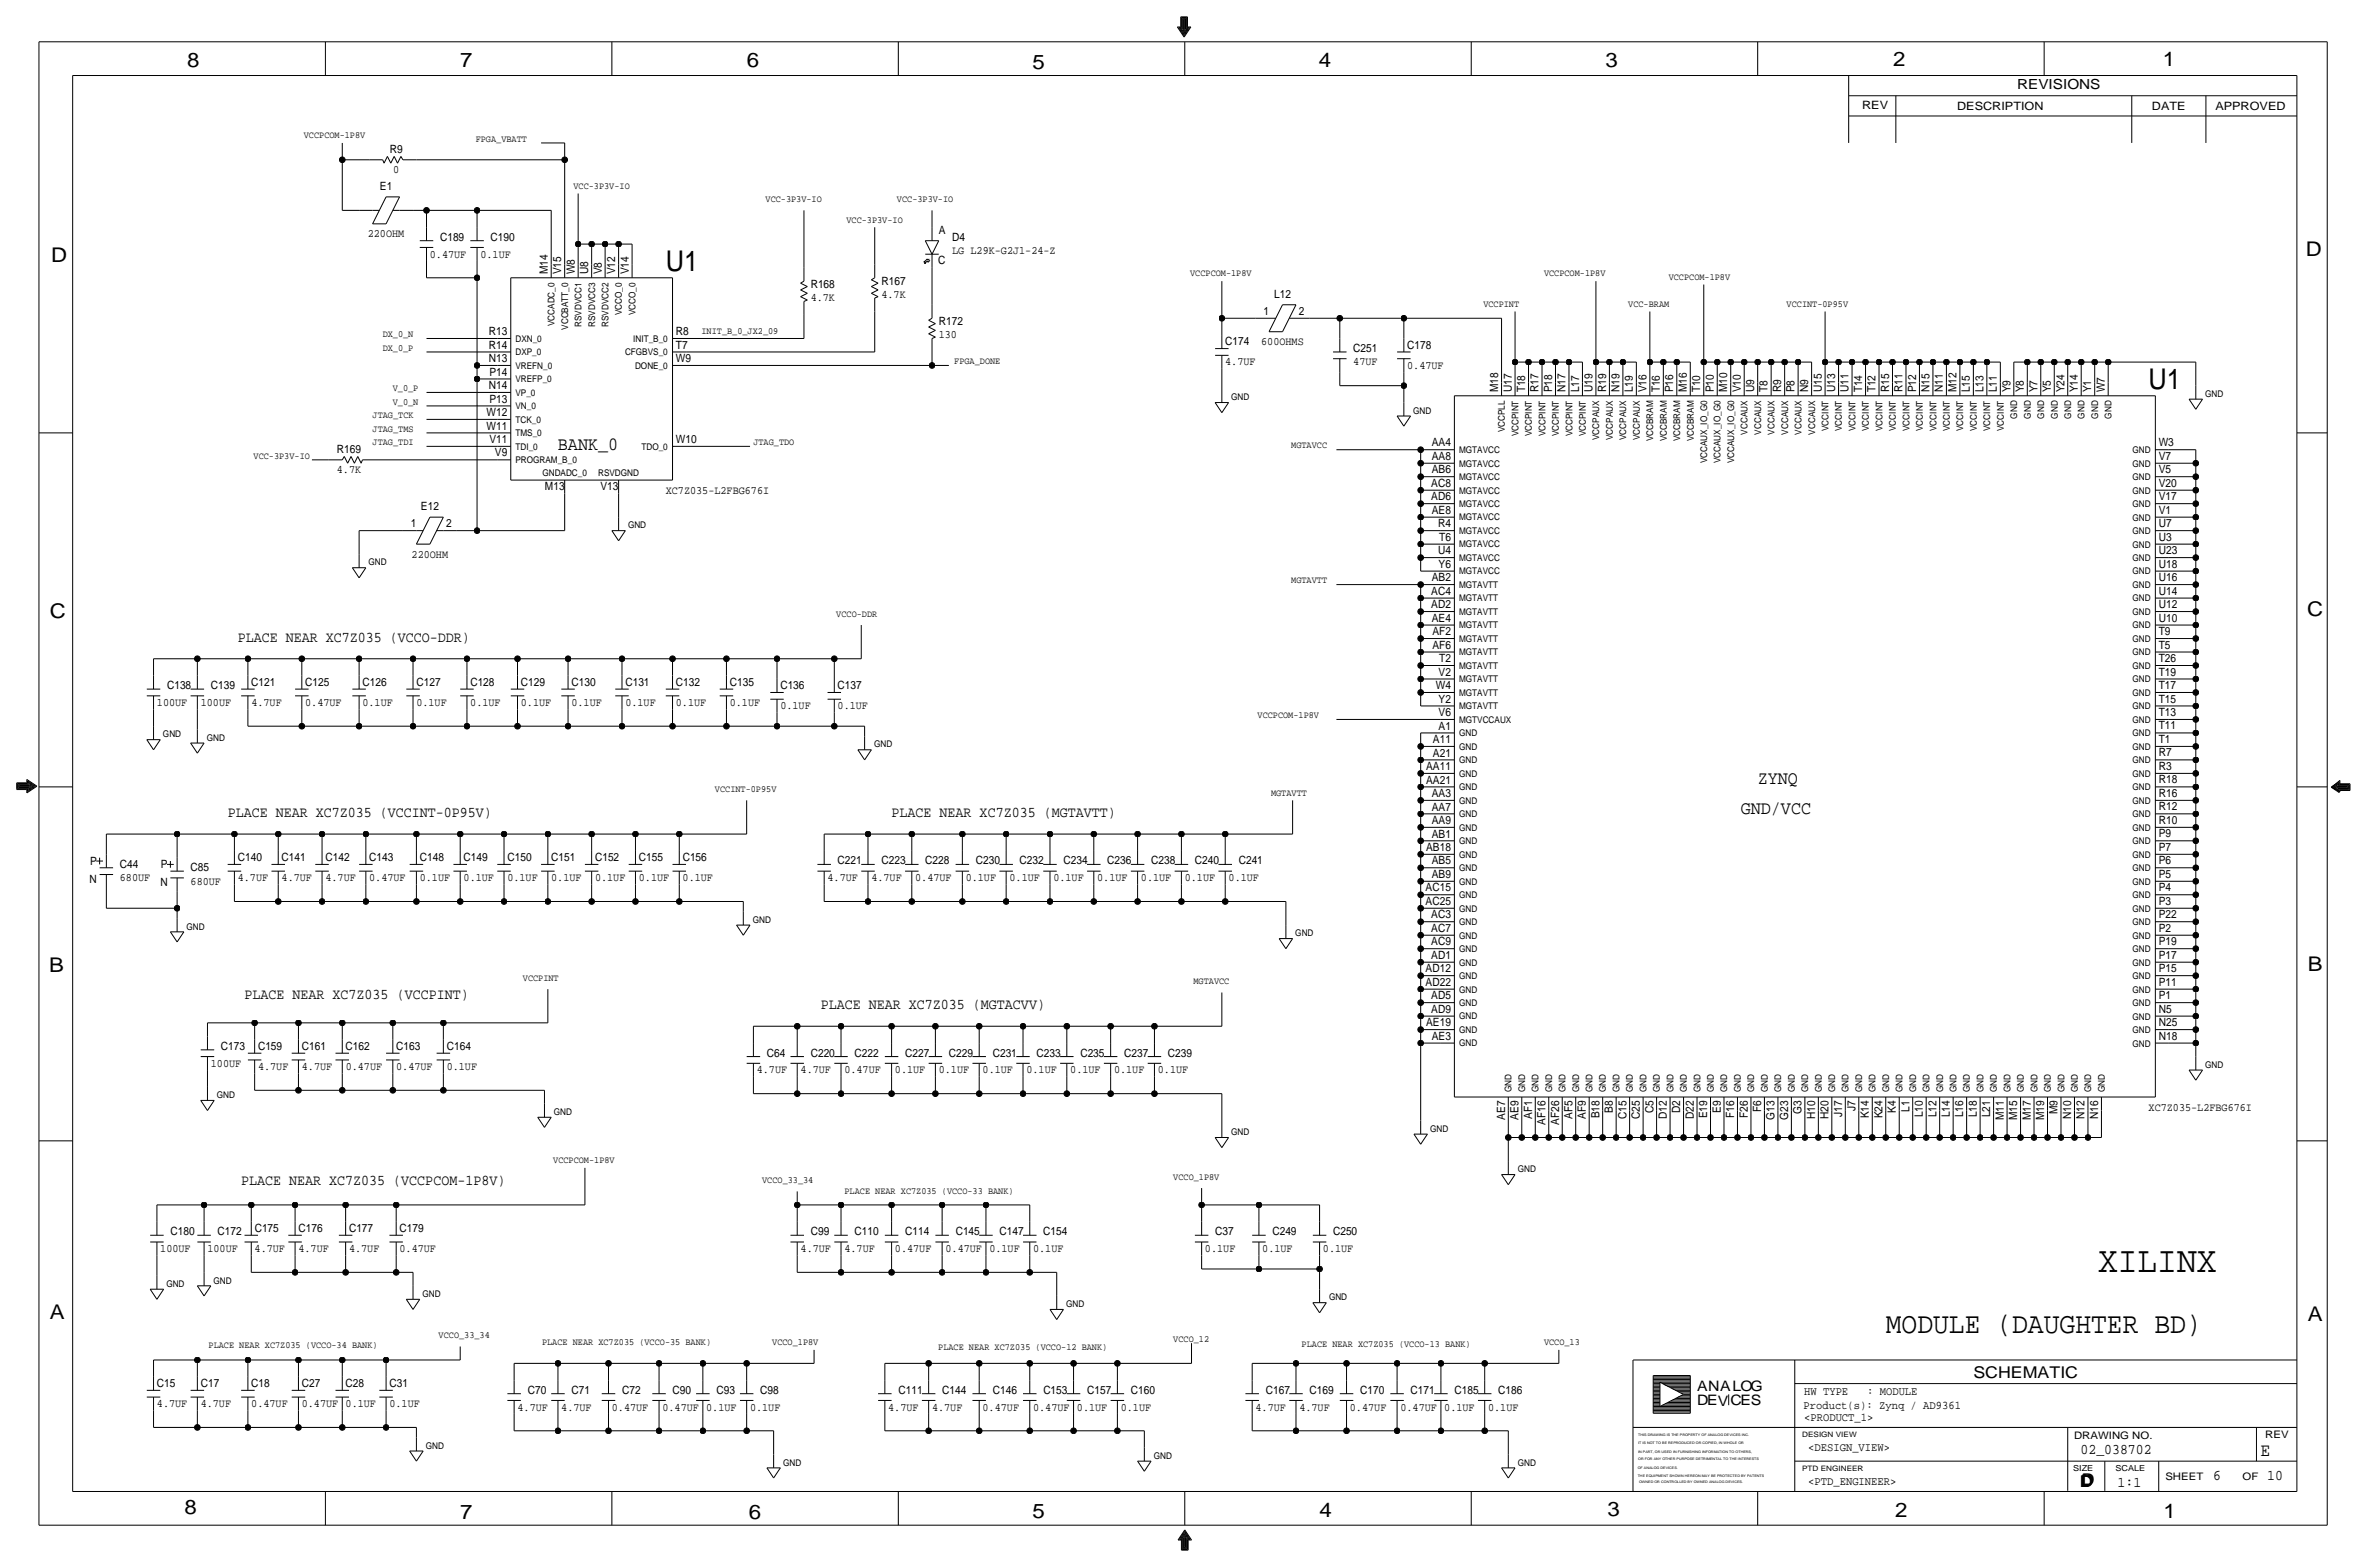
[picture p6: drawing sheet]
<svg xmlns="http://www.w3.org/2000/svg" width="892mm" height="590mm" viewBox="0 0 892 590" stroke-linecap="round" stroke-linejoin="round" font-family="sans-serif">
<defs><g id="words">
<text font-size="13.9" x="790.7" y="479.3">XILINX</text>
<text font-size="11.1" x="710.6" y="502.2">MODULE (DAUGHTER BD)</text>
<g font-size="10.8">
<text x="250.9" y="102.1">U1</text>
<text x="809.7" y="146.6">U1</text>
</g>
<g font-size="7.6">
<text x="70.6" y="25.4">8</text>
<text x="173.4" y="25.4">7</text>
<text x="281.4" y="25.1">6</text>
<text x="389.1" y="26.2">5</text>
<text x="497" y="25.4">4</text>
<text x="605" y="25.1">3</text>
<text x="713.4" y="24.9">2</text>
<text x="815" y="24.9">1</text>
<text x="19.3" y="98.8">D</text>
<text x="868.9" y="96.5">D</text>
<text x="18.8" y="232.7">C</text>
<text x="869.4" y="232.1">C</text>
<text x="869.6" y="365.8">B</text>
<text x="18.5" y="366">B</text>
<text x="18.8" y="496.8">A</text>
<text x="869.6" y="497.6">A</text>
<text x="69.6" y="570.5">8</text>
<text x="173.4" y="572.3">7</text>
<text x="282.2" y="572.3">6</text>
<text x="389.1" y="571.7">5</text>
<text x="497.3" y="571.5">4</text>
<text x="605.7" y="571.2">3</text>
<text x="714.2" y="571.5">2</text>
<text x="815.3" y="572">1</text>
</g>
<g font-size="7.1">
<text x="210.3" y="169.4">BANK_0</text>
<text x="662.4" y="295.1">ZYNQ</text>
<text x="656" y="306.6">GND/VCC</text>
</g>
<text font-size="7" x="851.9" y="548.4">E</text>
<g font-size="6.1">
<text x="743.7" y="518.9">SCHEMATIC</text>
<text x="783.8" y="560.3">D</text>
<text x="784.3" y="559.8">D</text>
</g>
<g font-size="5.6">
<text x="89.6" y="241.8">PLACE NEAR XC7Z035 (VCCO-DDR)</text>
<text x="85.8" y="307.8">PLACE NEAR XC7Z035 (VCCINT-0P95V)</text>
<text x="336" y="307.8">PLACE NEAR XC7Z035 (MGTAVTT)</text>
<text x="92.2" y="376.4">PLACE NEAR XC7Z035 (VCCPINT)</text>
<text x="309.3" y="380.2">PLACE NEAR XC7Z035 (MGTACVV)</text>
<text x="90.9" y="446.3">PLACE NEAR XC7Z035 (VCCPCOM-1P8V)</text>
<text x="784" y="547.9">02_038702</text>
<text x="834.1" y="557.5">6</text>
<text x="854.4" y="557.5">10</text>
<text x="798" y="560.1">1:1</text>
</g>
<g font-size="5.4">
<text x="639.5" y="524.2">ANALOG</text>
<text x="639.5" y="529.3">DEV</text>
<text x="652.1" y="529.3">CES</text>
</g>
<text font-size="5.2" x="760.2" y="33.5">REVISIONS</text>
<g font-size="4.4">
<text x="679.9" y="525.5">HW TYPE</text>
<text x="703.6" y="525.5">: MODULE</text>
<text x="679.7" y="530.9">Product(s): Zynq / AD9361</text>
<text x="679.9" y="535.2">&lt;PRODUCT_1&gt;</text>
<text x="681.4" y="546.6">&lt;DESIGN_VIEW&gt;</text>
<text x="681.4" y="559.3">&lt;PTD_ENGINEER&gt;</text>
</g>
<g font-size="4.3">
<text x="701.8" y="41.1">REV</text>
<text x="737.6" y="41.4">DESCRIPTION</text>
<text x="811" y="41.4">DATE</text>
<text x="834.8" y="41.4">APPROVED</text>
<text x="146.9" y="57.7">R9</text>
<text x="148.2" y="65.3">0</text>
<text x="143.2" y="71.6">E1</text>
<text x="138.6" y="89.4">220OHM</text>
<text x="353.8" y="88.1">A</text>
<text x="165.8" y="90.7">C189</text>
<text x="184.9" y="90.7">C190</text>
<text x="358.9" y="95.8">LG L29K-G2J1-24-Z</text>
<text x="358.9" y="90.7">D4</text>
<text x="162" y="97">0.47UF</text>
<text x="181.1" y="97">0.1UF</text>
<text x="353.6" y="99.6">C</text>
<text x="206.5" y="103.4" transform="rotate(-90 206.5 103.4)">M14</text>
<text x="211.5" y="103.4" transform="rotate(-90 211.5 103.4)">V15</text>
<text x="216.6" y="103.4" transform="rotate(-90 216.6 103.4)">W8</text>
<text x="221.7" y="103.4" transform="rotate(-90 221.7 103.4)">U8</text>
<text x="226.8" y="103.4" transform="rotate(-90 226.8 103.4)">V8</text>
<text x="231.9" y="103.4" transform="rotate(-90 231.9 103.4)">V12</text>
<text x="236.9" y="103.4" transform="rotate(-90 236.9 103.4)">V14</text>
<text x="332.2" y="107.2">R167</text>
<text x="305.5" y="113.5">4.7K</text>
<text x="305.5" y="108.5">R168</text>
<text x="332.2" y="112.3">4.7K</text>
<text x="480.1" y="112.3">L12</text>
<text x="476.1" y="118.6">1</text>
<text x="489.4" y="118.6">2</text>
<text x="353.8" y="122.4">R172</text>
<text x="184.2" y="131.3">R14</text>
<text x="184.2" y="126.2">R13</text>
<text x="254.7" y="126.2">R8</text>
<text x="254.7" y="131.3">T7</text>
<text x="353.8" y="127.5">130</text>
<text x="461.7" y="130.1">C174</text>
<text x="475.3" y="130">600OHMS</text>
<text x="530.3" y="131.3">C178</text>
<text x="184.2" y="136.4">N13</text>
<text x="254.7" y="136.4">W9</text>
<text x="461.7" y="137.7">4.7UF</text>
<text x="510" y="132.6">C251</text>
<text x="510" y="137.7">47UF</text>
<text x="184.4" y="141.5">P14</text>
<text x="530.3" y="138.9">0.47UF</text>
<text x="184.2" y="146.6">N14</text>
<text x="564.6" y="147.8" transform="rotate(-90 564.6 147.8)">M18</text>
<text x="569.7" y="147.8" transform="rotate(-90 569.7 147.8)">U17</text>
<text x="574.7" y="147.8" transform="rotate(-90 574.7 147.8)">T18</text>
<text x="579.8" y="147.8" transform="rotate(-90 579.8 147.8)">R17</text>
<text x="584.9" y="147.8" transform="rotate(-90 584.9 147.8)">P18</text>
<text x="590" y="147.8" transform="rotate(-90 590 147.8)">N17</text>
<text x="595.1" y="147.8" transform="rotate(-90 595.1 147.8)">L17</text>
<text x="600.1" y="147.8" transform="rotate(-90 600.1 147.8)">U19</text>
<text x="605.2" y="147.8" transform="rotate(-90 605.2 147.8)">R19</text>
<text x="610.3" y="147.8" transform="rotate(-90 610.3 147.8)">N19</text>
<text x="615.4" y="147.8" transform="rotate(-90 615.4 147.8)">L19</text>
<text x="620.4" y="147.8" transform="rotate(-90 620.4 147.8)">V16</text>
<text x="625.5" y="147.8" transform="rotate(-90 625.5 147.8)">T16</text>
<text x="630.6" y="147.8" transform="rotate(-90 630.6 147.8)">P16</text>
<text x="635.7" y="147.8" transform="rotate(-90 635.7 147.8)">M16</text>
<text x="640.7" y="147.8" transform="rotate(-90 640.7 147.8)">T10</text>
<text x="645.8" y="147.8" transform="rotate(-90 645.8 147.8)">P10</text>
<text x="650.9" y="147.8" transform="rotate(-90 650.9 147.8)">M10</text>
<text x="656" y="147.8" transform="rotate(-90 656 147.8)">V10</text>
<text x="661.1" y="147.8" transform="rotate(-90 661.1 147.8)">U9</text>
<text x="666.1" y="147.8" transform="rotate(-90 666.1 147.8)">T8</text>
<text x="671.2" y="147.8" transform="rotate(-90 671.2 147.8)">R9</text>
<text x="676.3" y="147.8" transform="rotate(-90 676.3 147.8)">P8</text>
<text x="681.4" y="147.8" transform="rotate(-90 681.4 147.8)">N9</text>
<text x="686.5" y="147.8" transform="rotate(-90 686.5 147.8)">U15</text>
<text x="691.6" y="147.8" transform="rotate(-90 691.6 147.8)">U13</text>
<text x="696.7" y="147.8" transform="rotate(-90 696.7 147.8)">U11</text>
<text x="701.7" y="147.8" transform="rotate(-90 701.7 147.8)">T14</text>
<text x="706.8" y="147.8" transform="rotate(-90 706.8 147.8)">T12</text>
<text x="711.9" y="147.8" transform="rotate(-90 711.9 147.8)">R15</text>
<text x="717" y="147.8" transform="rotate(-90 717 147.8)">R11</text>
<text x="722" y="147.8" transform="rotate(-90 722 147.8)">P12</text>
<text x="727.1" y="147.8" transform="rotate(-90 727.1 147.8)">N15</text>
<text x="732.2" y="147.8" transform="rotate(-90 732.2 147.8)">N11</text>
<text x="737.3" y="147.8" transform="rotate(-90 737.3 147.8)">M12</text>
<text x="742.4" y="147.8" transform="rotate(-90 742.4 147.8)">L15</text>
<text x="747.4" y="147.8" transform="rotate(-90 747.4 147.8)">L13</text>
<text x="752.5" y="147.8" transform="rotate(-90 752.5 147.8)">L11</text>
<text x="757.6" y="147.8" transform="rotate(-90 757.6 147.8)">Y9</text>
<text x="762.7" y="147.8" transform="rotate(-90 762.7 147.8)">Y8</text>
<text x="767.8" y="147.8" transform="rotate(-90 767.8 147.8)">Y7</text>
<text x="772.9" y="147.8" transform="rotate(-90 772.9 147.8)">Y5</text>
<text x="777.9" y="147.8" transform="rotate(-90 777.9 147.8)">Y24</text>
<text x="783" y="147.8" transform="rotate(-90 783 147.8)">Y14</text>
<text x="788.1" y="147.8" transform="rotate(-90 788.1 147.8)">Y1</text>
<text x="793.2" y="147.8" transform="rotate(-90 793.2 147.8)">W7</text>
<text x="184.4" y="151.6">P13</text>
<text x="183.4" y="161.8">W11</text>
<text x="183.4" y="156.7">W12</text>
<text x="184.4" y="166.9">V11</text>
<text x="254.7" y="166.9">W10</text>
<text x="127" y="170.7">R169</text>
<text x="186.5" y="172">V9</text>
<text x="539.6" y="173.3">AA8</text>
<text x="539.6" y="168.2">AA4</text>
<text x="813.5" y="168.1">W3</text>
<text x="813.5" y="173.2">V7</text>
<text x="126.9" y="178.3">4.7K</text>
<text x="539.6" y="178.3">AB6</text>
<text x="813.5" y="178.3">V5</text>
<text x="205.4" y="184.7">M13</text>
<text x="226.3" y="184.7">V13</text>
<text x="250.9" y="185.9">XC7Z035-L2FBG676I</text>
<text x="539.4" y="183.4">AC8</text>
<text x="813.5" y="183.4">V20</text>
<text x="539.4" y="188.5">AD6</text>
<text x="813.5" y="188.5">V17</text>
<text x="158.6" y="192.3">E12</text>
<text x="539.6" y="193.6">AE8</text>
<text x="813.5" y="193.5">V1</text>
<text x="154.8" y="198.6">1</text>
<text x="168.1" y="198.6">2</text>
<text x="541.9" y="198.7">R4</text>
<text x="542.4" y="203.7">T6</text>
<text x="813.5" y="198.6">U7</text>
<text x="813.5" y="203.7">U3</text>
<text x="541.9" y="208.8">U4</text>
<text x="813.5" y="208.8">U23</text>
<text x="155.1" y="210.1">220OHM</text>
<text x="542.1" y="213.9">Y6</text>
<text x="813.5" y="213.9">U18</text>
<text x="539.6" y="219">AB2</text>
<text x="813.5" y="218.9">U16</text>
<text x="539.4" y="224">AC4</text>
<text x="813.5" y="224">U14</text>
<text x="539.4" y="229.1">AD2</text>
<text x="813.5" y="229.1">U12</text>
<text x="539.6" y="234.2">AE4</text>
<text x="539.8" y="239.3">AF2</text>
<text x="813.5" y="234.2">U10</text>
<text x="813.5" y="239.2">T9</text>
<text x="539.8" y="244.4">AF6</text>
<text x="813.5" y="244.3">T5</text>
<text x="542.4" y="249.4">T2</text>
<text x="813.5" y="249.4">T26</text>
<text x="542.1" y="254.5">V2</text>
<text x="813.5" y="254.5">T19</text>
<text x="63" y="259.6">C138</text>
<text x="79.5" y="259.6">C139</text>
<text x="94.7" y="258.3">C121</text>
<text x="115" y="258.3">C125</text>
<text x="136.6" y="258.3">C126</text>
<text x="156.9" y="258.3">C127</text>
<text x="177.3" y="258.3">C128</text>
<text x="196.3" y="258.3">C129</text>
<text x="215.4" y="258.3">C130</text>
<text x="235.7" y="258.3">C131</text>
<text x="254.7" y="258.3">C132</text>
<text x="275" y="258.3">C135</text>
<text x="294.1" y="259.6">C136</text>
<text x="315.7" y="259.6">C137</text>
<text x="541.1" y="259.6">W4</text>
<text x="813.5" y="259.6">T17</text>
<text x="59.2" y="265.9">100UF</text>
<text x="75.7" y="265.9">100UF</text>
<text x="94.7" y="265.9">4.7UF</text>
<text x="115" y="265.9">0.47UF</text>
<text x="136.6" y="265.9">0.1UF</text>
<text x="156.9" y="265.9">0.1UF</text>
<text x="177.2" y="265.9">0.1UF</text>
<text x="196.3" y="265.9">0.1UF</text>
<text x="215.3" y="265.9">0.1UF</text>
<text x="235.7" y="265.9">0.1UF</text>
<text x="254.7" y="265.9">0.1UF</text>
<text x="275" y="265.9">0.1UF</text>
<text x="294.1" y="267.2">0.1UF</text>
<text x="315.7" y="267.2">0.1UF</text>
<text x="542.1" y="269.7">V6</text>
<text x="542.1" y="264.7">Y2</text>
<text x="813.5" y="264.6">T15</text>
<text x="813.5" y="269.7">T13</text>
<text x="542.1" y="274.9">A1</text>
<text x="813.5" y="274.8">T11</text>
<text x="540" y="279.9">A11</text>
<text x="813.5" y="279.9">T1</text>
<text x="540" y="285">A21</text>
<text x="813.5" y="284.9">R7</text>
<text x="537.5" y="290.1">AA11</text>
<text x="813.5" y="290">R3</text>
<text x="537.5" y="295.2">AA21</text>
<text x="813.5" y="295.1">R18</text>
<text x="539.6" y="305.3">AA7</text>
<text x="539.6" y="300.3">AA3</text>
<text x="813.5" y="300.2">R16</text>
<text x="813.5" y="305.3">R12</text>
<text x="539.6" y="310.4">AA9</text>
<text x="813.5" y="310.3">R10</text>
<text x="539.6" y="315.5">AB1</text>
<text x="813.5" y="315.4">P9</text>
<text x="537.5" y="320.6">AB18</text>
<text x="813.5" y="320.5">P7</text>
<text x="34" y="325.9">P</text>
<text x="45.2" y="326.9">C44</text>
<text x="60.6" y="327.2">P</text>
<text x="71.8" y="328.2">C85</text>
<text x="89.6" y="324.4">C140</text>
<text x="106.1" y="324.4">C141</text>
<text x="122.6" y="324.4">C142</text>
<text x="139.1" y="324.4">C143</text>
<text x="158.2" y="324.4">C148</text>
<text x="174.7" y="324.4">C149</text>
<text x="191.2" y="324.4">C150</text>
<text x="207.7" y="324.4">C151</text>
<text x="224.2" y="324.4">C152</text>
<text x="240.8" y="324.4">C155</text>
<text x="257.3" y="324.4">C156</text>
<text x="315.7" y="325.6">C221</text>
<text x="332.2" y="325.6">C223</text>
<text x="348.7" y="325.6">C228</text>
<text x="367.7" y="325.6">C230</text>
<text x="384.3" y="325.6">C232</text>
<text x="400.8" y="325.6">C234</text>
<text x="417.3" y="325.6">C236</text>
<text x="433.8" y="325.6">C238</text>
<text x="450.3" y="325.6">C240</text>
<text x="466.8" y="325.6">C241</text>
<text x="539.6" y="325.7">AB5</text>
<text x="813.5" y="325.6">P6</text>
<text x="33.8" y="332.5">N</text>
<text x="45.2" y="332">680UF</text>
<text x="60.4" y="333.8">N</text>
<text x="71.8" y="333.2">680UF</text>
<text x="89.6" y="332">4.7UF</text>
<text x="106.1" y="332">4.7UF</text>
<text x="122.6" y="332">4.7UF</text>
<text x="139.1" y="332">0.47UF</text>
<text x="158.2" y="332">0.1UF</text>
<text x="174.7" y="332">0.1UF</text>
<text x="191.2" y="332">0.1UF</text>
<text x="207.7" y="332">0.1UF</text>
<text x="224.2" y="332">0.1UF</text>
<text x="240.7" y="332">0.1UF</text>
<text x="257.3" y="332">0.1UF</text>
<text x="311.9" y="332">4.7UF</text>
<text x="328.4" y="332">4.7UF</text>
<text x="344.9" y="332">0.47UF</text>
<text x="363.9" y="332">0.1UF</text>
<text x="380.4" y="332">0.1UF</text>
<text x="397" y="332">0.1UF</text>
<text x="413.5" y="332">0.1UF</text>
<text x="430" y="332">0.1UF</text>
<text x="446.5" y="332">0.1UF</text>
<text x="463" y="332">0.1UF</text>
<text x="537.3" y="335.8">AC15</text>
<text x="539.6" y="330.7">AB9</text>
<text x="813.5" y="330.7">P5</text>
<text x="813.5" y="335.7">P4</text>
<text x="537.3" y="340.9">AC25</text>
<text x="813.5" y="340.8">P3</text>
<text x="539.4" y="346">AC3</text>
<text x="813.5" y="345.9">P22</text>
<text x="539.4" y="351">AC7</text>
<text x="813.5" y="351">P2</text>
<text x="539.4" y="356.1">AC9</text>
<text x="813.5" y="356">P19</text>
<text x="539.4" y="361.2">AD1</text>
<text x="813.5" y="361.1">P17</text>
<text x="537.3" y="371.4">AD22</text>
<text x="537.3" y="366.3">AD12</text>
<text x="813.5" y="366.2">P15</text>
<text x="813.5" y="371.3">P11</text>
<text x="539.4" y="376.4">AD5</text>
<text x="813.5" y="376.4">P1</text>
<text x="539.4" y="381.5">AD9</text>
<text x="813.5" y="381.4">N5</text>
<text x="537.5" y="386.6">AE19</text>
<text x="813.5" y="386.5">N25</text>
<text x="83.3" y="395.5">C173</text>
<text x="97.2" y="395.5">C159</text>
<text x="113.8" y="395.5">C161</text>
<text x="130.3" y="395.5">C162</text>
<text x="149.3" y="395.5">C163</text>
<text x="168.4" y="395.5">C164</text>
<text x="539.6" y="391.7">AE3</text>
<text x="813.5" y="391.6">N18</text>
<text x="79.5" y="401.8">100UF</text>
<text x="289" y="398">C64</text>
<text x="305.5" y="398">C220</text>
<text x="322" y="398">C222</text>
<text x="341.1" y="398">C227</text>
<text x="357.6" y="398">C229</text>
<text x="374.1" y="398">C231</text>
<text x="390.6" y="398">C233</text>
<text x="407.1" y="398">C235</text>
<text x="423.6" y="398">C237</text>
<text x="440.2" y="398">C239</text>
<text x="97.2" y="403.1">4.7UF</text>
<text x="113.8" y="403.1">4.7UF</text>
<text x="130.3" y="403.1">0.47UF</text>
<text x="149.3" y="403.1">0.47UF</text>
<text x="168.4" y="403.1">0.1UF</text>
<text x="285.2" y="404.4">4.7UF</text>
<text x="301.7" y="404.4">4.7UF</text>
<text x="318.2" y="404.4">0.47UF</text>
<text x="337.3" y="404.4">0.1UF</text>
<text x="353.8" y="404.4">0.1UF</text>
<text x="370.3" y="404.4">0.1UF</text>
<text x="386.8" y="404.4">0.1UF</text>
<text x="403.3" y="404.4">0.1UF</text>
<text x="419.8" y="404.4">0.1UF</text>
<text x="436.3" y="404.4">0.1UF</text>
<text x="607.8" y="419.2" transform="rotate(-90 607.8 419.2)">B8</text>
<text x="623.1" y="419.4" transform="rotate(-90 623.1 419.4)">C5</text>
<text x="633.2" y="419.4" transform="rotate(-90 633.2 419.4)">D2</text>
<text x="648.5" y="419.2" transform="rotate(-90 648.5 419.2)">E9</text>
<text x="663.7" y="419" transform="rotate(-90 663.7 419)">F6</text>
<text x="678.9" y="419.6" transform="rotate(-90 678.9 419.6)">G3</text>
<text x="699.2" y="418.6" transform="rotate(-90 699.2 418.6)">J7</text>
<text x="714.5" y="419.2" transform="rotate(-90 714.5 419.2)">K4</text>
<text x="719.6" y="418.8" transform="rotate(-90 719.6 418.8)">L1</text>
<text x="775.4" y="419.8" transform="rotate(-90 775.4 419.8)">M9</text>
<text x="809.7" y="418.3">XC7Z035-L2FBG676I</text>
<text x="567.2" y="421.8" transform="rotate(-90 567.2 421.8)">AE7</text>
<text x="572.3" y="421.8" transform="rotate(-90 572.3 421.8)">AE9</text>
<text x="577.4" y="421.5" transform="rotate(-90 577.4 421.5)">AF1</text>
<text x="582.4" y="423.7" transform="rotate(-90 582.4 423.7)">AF16</text>
<text x="587.5" y="423.7" transform="rotate(-90 587.5 423.7)">AF26</text>
<text x="592.6" y="421.5" transform="rotate(-90 592.6 421.5)">AF5</text>
<text x="597.7" y="421.5" transform="rotate(-90 597.7 421.5)">AF9</text>
<text x="602.8" y="421.3" transform="rotate(-90 602.8 421.3)">B18</text>
<text x="612.9" y="421.5" transform="rotate(-90 612.9 421.5)">C15</text>
<text x="618" y="421.5" transform="rotate(-90 618 421.5)">C25</text>
<text x="628.1" y="421.5" transform="rotate(-90 628.1 421.5)">D12</text>
<text x="638.3" y="421.5" transform="rotate(-90 638.3 421.5)">D22</text>
<text x="643.4" y="421.3" transform="rotate(-90 643.4 421.3)">E19</text>
<text x="653.5" y="421.1" transform="rotate(-90 653.5 421.1)">F16</text>
<text x="658.6" y="421.1" transform="rotate(-90 658.6 421.1)">F26</text>
<text x="668.8" y="421.8" transform="rotate(-90 668.8 421.8)">G13</text>
<text x="673.9" y="421.8" transform="rotate(-90 673.9 421.8)">G23</text>
<text x="684" y="421.5" transform="rotate(-90 684 421.5)">H10</text>
<text x="689.1" y="421.5" transform="rotate(-90 689.1 421.5)">H20</text>
<text x="694.2" y="420.7" transform="rotate(-90 694.2 420.7)">J17</text>
<text x="704.3" y="421.3" transform="rotate(-90 704.3 421.3)">K14</text>
<text x="709.4" y="421.3" transform="rotate(-90 709.4 421.3)">K24</text>
<text x="724.6" y="420.9" transform="rotate(-90 724.6 420.9)">L10</text>
<text x="729.7" y="420.9" transform="rotate(-90 729.7 420.9)">L12</text>
<text x="734.8" y="420.9" transform="rotate(-90 734.8 420.9)">L14</text>
<text x="739.9" y="420.9" transform="rotate(-90 739.9 420.9)">L16</text>
<text x="744.9" y="420.9" transform="rotate(-90 744.9 420.9)">L18</text>
<text x="750" y="420.9" transform="rotate(-90 750 420.9)">L21</text>
<text x="755.1" y="422" transform="rotate(-90 755.1 422)">M11</text>
<text x="760.2" y="422" transform="rotate(-90 760.2 422)">M15</text>
<text x="765.3" y="422" transform="rotate(-90 765.3 422)">M17</text>
<text x="770.3" y="422" transform="rotate(-90 770.3 422)">M19</text>
<text x="780.5" y="421.5" transform="rotate(-90 780.5 421.5)">N10</text>
<text x="785.6" y="421.5" transform="rotate(-90 785.6 421.5)">N12</text>
<text x="790.7" y="421.5" transform="rotate(-90 790.7 421.5)">N16</text>
<text x="64.2" y="465.3">C180</text>
<text x="82" y="465.3">C172</text>
<text x="96" y="464.1">C175</text>
<text x="112.5" y="464.1">C176</text>
<text x="131.5" y="464.1">C177</text>
<text x="150.6" y="464.1">C179</text>
<text x="305.5" y="465.3">C99</text>
<text x="322" y="465.3">C110</text>
<text x="341.1" y="465.3">C114</text>
<text x="360.1" y="465.3">C145</text>
<text x="376.7" y="465.3">C147</text>
<text x="393.2" y="465.3">C154</text>
<text x="457.9" y="465.3">C37</text>
<text x="479.5" y="465.3">C249</text>
<text x="502.4" y="465.3">C250</text>
<text x="60.4" y="471.7">100UF</text>
<text x="78.2" y="471.7">100UF</text>
<text x="96" y="471.7">4.7UF</text>
<text x="112.5" y="471.7">4.7UF</text>
<text x="131.5" y="471.7">4.7UF</text>
<text x="150.6" y="471.7">0.47UF</text>
<text x="301.7" y="471.7">4.7UF</text>
<text x="318.2" y="471.7">4.7UF</text>
<text x="337.3" y="471.7">0.47UF</text>
<text x="356.3" y="471.7">0.47UF</text>
<text x="372.8" y="471.7">0.1UF</text>
<text x="389.3" y="471.7">0.1UF</text>
<text x="454.1" y="471.7">0.1UF</text>
<text x="475.7" y="471.7">0.1UF</text>
<text x="498.6" y="471.7">0.1UF</text>
<text x="59.1" y="522.5">C15</text>
<text x="75.6" y="522.5">C17</text>
<text x="94.7" y="522.5">C18</text>
<text x="113.7" y="522.5">C27</text>
<text x="130.3" y="522.5">C28</text>
<text x="146.8" y="522.5">C31</text>
<text x="198.9" y="525">C70</text>
<text x="215.4" y="525">C71</text>
<text x="234.4" y="525">C72</text>
<text x="253.5" y="525">C90</text>
<text x="270" y="525">C93</text>
<text x="286.5" y="525">C98</text>
<text x="338.6" y="525">C111</text>
<text x="355.1" y="525">C144</text>
<text x="374.1" y="525">C146</text>
<text x="393.2" y="525">C153</text>
<text x="409.7" y="525">C157</text>
<text x="426.2" y="525">C160</text>
<text x="477" y="525">C167</text>
<text x="493.5" y="525">C169</text>
<text x="512.6" y="525">C170</text>
<text x="531.6" y="525">C171</text>
<text x="548.1" y="525">C185</text>
<text x="564.6" y="525">C186</text>
<text x="59.1" y="530.1">4.7UF</text>
<text x="75.6" y="530.1">4.7UF</text>
<text x="94.7" y="530.1">0.47UF</text>
<text x="113.7" y="530.1">0.47UF</text>
<text x="130.2" y="530.1">0.1UF</text>
<text x="146.8" y="530.1">0.1UF</text>
<text x="195" y="531.4">4.7UF</text>
<text x="211.5" y="531.4">4.7UF</text>
<text x="230.6" y="531.4">0.47UF</text>
<text x="249.6" y="531.4">0.47UF</text>
<text x="266.1" y="531.4">0.1UF</text>
<text x="282.7" y="531.4">0.1UF</text>
<text x="334.7" y="531.4">4.7UF</text>
<text x="351.2" y="531.4">4.7UF</text>
<text x="370.3" y="531.4">0.47UF</text>
<text x="389.3" y="531.4">0.47UF</text>
<text x="405.8" y="531.4">0.1UF</text>
<text x="422.4" y="531.4">0.1UF</text>
<text x="473.1" y="531.4">4.7UF</text>
<text x="489.7" y="531.4">4.7UF</text>
<text x="508.7" y="531.4">0.47UF</text>
<text x="527.8" y="531.4">0.47UF</text>
<text x="544.3" y="531.4">0.1UF</text>
<text x="560.8" y="531.4">0.1UF</text>
</g>
<g font-size="3.9">
<text x="781.6" y="542.1">DRAWING NO.</text>
<text x="853.6" y="541.8">REV</text>
<text x="816" y="557.4">SHEET</text>
<text x="845.1" y="557.5">OF</text>
</g>
<g font-size="3.6">
<text x="114.5" y="52.1">VCCPCOM-1P8V</text>
<text x="179.3" y="53.3">FPGA_VBATT</text>
<text x="216.1" y="71.1">VCC-3P3V-IO</text>
<text x="288.5" y="76.2">VCC-3P3V-IO</text>
<text x="338" y="76.2">VCC-3P3V-IO</text>
<text x="319" y="83.8">VCC-3P3V-IO</text>
<text x="448.5" y="104.1">VCCPCOM-1P8V</text>
<text x="581.9" y="104.1">VCCPCOM-1P8V</text>
<text x="628.9" y="105.4">VCCPCOM-1P8V</text>
<text x="559" y="115.6">VCCPINT</text>
<text x="613.6" y="115.6">VCC-BRAM</text>
<text x="673.3" y="115.6">VCCINT-0P95V</text>
<text x="264.4" y="125.7">INIT_B_0_JX2_09</text>
<text x="144.2" y="127">DX_0_N</text>
<text x="144.2" y="132.1">DX_0_P</text>
<text x="359.6" y="137.2">FPGA_DONE</text>
<text x="148" y="147.3">V_0_P</text>
<text x="148" y="152.4">V_0_N</text>
<text x="140.4" y="157.5">JTAG_TCK</text>
<text x="140.4" y="162.6">JTAG_TMS</text>
<text x="140.4" y="167.6">JTAG_TDI</text>
<text x="283.9" y="167.6">JTAG_TDO</text>
<text x="95.5" y="172.7">VCC-3P3V-IO</text>
<text x="486.6" y="168.9">MGTAVCC</text>
<text x="486.6" y="219.7">MGTAVTT</text>
<text x="315.2" y="232.4">VCCO-DDR</text>
<text x="473.9" y="270.5">VCCPCOM-1P8V</text>
<text x="269.4" y="298.4">VCCINT-0P95V</text>
<text x="479" y="299.7">MGTAVTT</text>
<text x="197.1" y="369.6">VCCPINT</text>
<text x="449.8" y="370.8">MGTAVCC</text>
<text x="208.5" y="438.2">VCCPCOM-1P8V</text>
<text x="287.2" y="445.8">VCCO_33_34</text>
<text x="318.3" y="449.7">PLACE NEAR XC7Z035 (VCCO-33 BANK)</text>
<text x="442.2" y="444.5">VCCO_1P8V</text>
<text x="78.6" y="507.7">PLACE NEAR XC7Z035 (VCCO-34 BANK)</text>
<text x="165.3" y="504.2">VCCO_33_34</text>
<text x="204.3" y="506.8">PLACE NEAR XC7Z035 (VCCO-35 BANK)</text>
<text x="291" y="506.7">VCCO_1P8V</text>
<text x="353.6" y="508.7">PLACE NEAR XC7Z035 (VCCO-12 BANK)</text>
<text x="442.2" y="505.5">VCCO_12</text>
<text x="490.5" y="507.4">PLACE NEAR XC7Z035 (VCCO-13 BANK)</text>
<text x="581.9" y="506.7">VCCO_13</text>
</g>
<g font-size="3.5">
<text x="234.4" y="118.8" transform="rotate(-90 234.4 118.8)">VCCO_0</text>
<text x="239.5" y="118.8" transform="rotate(-90 239.5 118.8)">VCCO_0</text>
<text x="209" y="122.9" transform="rotate(-90 209 122.9)">VCCADC_0</text>
<text x="214.1" y="124.3" transform="rotate(-90 214.1 124.3)">VCCBATT_0</text>
<text x="219.1" y="123.2" transform="rotate(-90 219.1 123.2)">RSVDVCC1</text>
<text x="224.2" y="123.2" transform="rotate(-90 224.2 123.2)">RSVDVCC3</text>
<text x="229.3" y="123.2" transform="rotate(-90 229.3 123.2)">RSVDVCC2</text>
<text x="194.3" y="128.8">DXN_0</text>
<text x="238.6" y="128.8">INIT_B_0</text>
<text x="194.3" y="133.9">DXP_0</text>
<text x="235.5" y="133.9">CFGBVS_0</text>
<text x="194.3" y="138.9">VREFN_0</text>
<text x="239.3" y="138.9">DONE_0</text>
<text x="194.3" y="149.1">VP_0</text>
<text x="194.3" y="144">VREFP_0</text>
<text x="831" y="149.5">GND</text>
<text x="194.3" y="154.2">VN_0</text>
<text x="464" y="150.8">GND</text>
<text x="532.6" y="155.9">GND</text>
<text x="194.3" y="159.3">TCK_0</text>
<text x="760.2" y="157.7" transform="rotate(-90 760.2 157.7)">GND</text>
<text x="765.3" y="157.7" transform="rotate(-90 765.3 157.7)">GND</text>
<text x="770.4" y="157.7" transform="rotate(-90 770.4 157.7)">GND</text>
<text x="775.4" y="157.7" transform="rotate(-90 775.4 157.7)">GND</text>
<text x="780.5" y="157.7" transform="rotate(-90 780.5 157.7)">GND</text>
<text x="785.6" y="157.7" transform="rotate(-90 785.6 157.7)">GND</text>
<text x="790.7" y="157.7" transform="rotate(-90 790.7 157.7)">GND</text>
<text x="795.8" y="157.7" transform="rotate(-90 795.8 157.7)">GND</text>
<text x="194.3" y="164.3">TMS_0</text>
<text x="567.1" y="162.9" transform="rotate(-90 567.1 162.9)">VCCPLL</text>
<text x="572.2" y="164.4" transform="rotate(-90 572.2 164.4)">VCCPINT</text>
<text x="577.3" y="164.4" transform="rotate(-90 577.3 164.4)">VCCPINT</text>
<text x="582.4" y="164.4" transform="rotate(-90 582.4 164.4)">VCCPINT</text>
<text x="587.5" y="164.4" transform="rotate(-90 587.5 164.4)">VCCPINT</text>
<text x="592.5" y="164.4" transform="rotate(-90 592.5 164.4)">VCCPINT</text>
<text x="597.6" y="164.4" transform="rotate(-90 597.6 164.4)">VCCPINT</text>
<text x="602.7" y="165.8" transform="rotate(-90 602.7 165.8)">VCCPAUX</text>
<text x="607.8" y="165.8" transform="rotate(-90 607.8 165.8)">VCCPAUX</text>
<text x="612.9" y="165.8" transform="rotate(-90 612.9 165.8)">VCCPAUX</text>
<text x="617.9" y="165.8" transform="rotate(-90 617.9 165.8)">VCCPAUX</text>
<text x="623" y="166.3" transform="rotate(-90 623 166.3)">VCCBRAM</text>
<text x="628.1" y="166.3" transform="rotate(-90 628.1 166.3)">VCCBRAM</text>
<text x="633.2" y="166.3" transform="rotate(-90 633.2 166.3)">VCCBRAM</text>
<text x="638.3" y="166.3" transform="rotate(-90 638.3 166.3)">VCCBRAM</text>
<text x="658.6" y="163.7" transform="rotate(-90 658.6 163.7)">VCCAUX</text>
<text x="663.7" y="163.7" transform="rotate(-90 663.7 163.7)">VCCAUX</text>
<text x="668.7" y="163.7" transform="rotate(-90 668.7 163.7)">VCCAUX</text>
<text x="673.8" y="163.7" transform="rotate(-90 673.8 163.7)">VCCAUX</text>
<text x="678.9" y="163.7" transform="rotate(-90 678.9 163.7)">VCCAUX</text>
<text x="684" y="163.7" transform="rotate(-90 684 163.7)">VCCAUX</text>
<text x="689.1" y="162.4" transform="rotate(-90 689.1 162.4)">VCCINT</text>
<text x="694.1" y="162.4" transform="rotate(-90 694.1 162.4)">VCCINT</text>
<text x="699.2" y="162.4" transform="rotate(-90 699.2 162.4)">VCCINT</text>
<text x="704.3" y="162.4" transform="rotate(-90 704.3 162.4)">VCCINT</text>
<text x="709.4" y="162.4" transform="rotate(-90 709.4 162.4)">VCCINT</text>
<text x="714.5" y="162.4" transform="rotate(-90 714.5 162.4)">VCCINT</text>
<text x="719.5" y="162.4" transform="rotate(-90 719.5 162.4)">VCCINT</text>
<text x="724.6" y="162.4" transform="rotate(-90 724.6 162.4)">VCCINT</text>
<text x="729.7" y="162.4" transform="rotate(-90 729.7 162.4)">VCCINT</text>
<text x="734.8" y="162.4" transform="rotate(-90 734.8 162.4)">VCCINT</text>
<text x="739.9" y="162.4" transform="rotate(-90 739.9 162.4)">VCCINT</text>
<text x="744.9" y="162.4" transform="rotate(-90 744.9 162.4)">VCCINT</text>
<text x="750" y="162.4" transform="rotate(-90 750 162.4)">VCCINT</text>
<text x="755.1" y="162.4" transform="rotate(-90 755.1 162.4)">VCCINT</text>
<text x="194.3" y="169.4">TDI_0</text>
<text x="241.7" y="169.4">TDO_0</text>
<text x="549.9" y="170.7">MGTAVCC</text>
<text x="803.6" y="170.7">GND</text>
<text x="194.3" y="174.5">PROGRAM_B_0</text>
<text x="204.4" y="179.3">GNDADC_0</text>
<text x="225.4" y="179.3">RSVDGND</text>
<text x="549.9" y="175.7">MGTAVCC</text>
<text x="643.3" y="174.5" transform="rotate(-90 643.3 174.5)">VCCAUX_IO_G0</text>
<text x="648.4" y="174.5" transform="rotate(-90 648.4 174.5)">VCCAUX_IO_G0</text>
<text x="653.5" y="174.5" transform="rotate(-90 653.5 174.5)">VCCAUX_IO_G0</text>
<text x="803.6" y="175.8">GND</text>
<text x="549.9" y="185.9">MGTAVCC</text>
<text x="549.9" y="180.8">MGTAVCC</text>
<text x="803.6" y="180.8">GND</text>
<text x="803.6" y="185.9">GND</text>
<text x="549.9" y="191">MGTAVCC</text>
<text x="803.6" y="191">GND</text>
<text x="549.9" y="196.1">MGTAVCC</text>
<text x="803.6" y="196.1">GND</text>
<text x="236.7" y="199">GND</text>
<text x="549.9" y="201.1">MGTAVCC</text>
<text x="803.6" y="201.2">GND</text>
<text x="549.9" y="206.2">MGTAVCC</text>
<text x="803.6" y="206.3">GND</text>
<text x="138.9" y="213">GND</text>
<text x="549.9" y="211.3">MGTAVCC</text>
<text x="803.6" y="211.3">GND</text>
<text x="549.9" y="221.5">MGTAVTT</text>
<text x="549.9" y="216.4">MGTAVCC</text>
<text x="803.6" y="216.4">GND</text>
<text x="803.6" y="221.5">GND</text>
<text x="549.9" y="226.6">MGTAVTT</text>
<text x="803.6" y="226.6">GND</text>
<text x="549.9" y="231.6">MGTAVTT</text>
<text x="803.6" y="231.7">GND</text>
<text x="549.9" y="236.7">MGTAVTT</text>
<text x="803.6" y="236.7">GND</text>
<text x="549.9" y="241.8">MGTAVTT</text>
<text x="803.6" y="241.8">GND</text>
<text x="549.9" y="252">MGTAVTT</text>
<text x="549.9" y="246.9">MGTAVTT</text>
<text x="803.6" y="246.9">GND</text>
<text x="803.6" y="252">GND</text>
<text x="549.9" y="257">MGTAVTT</text>
<text x="803.6" y="257.1">GND</text>
<text x="549.9" y="262.1">MGTAVTT</text>
<text x="803.6" y="262.1">GND</text>
<text x="549.9" y="267.2">MGTAVTT</text>
<text x="803.6" y="267.2">GND</text>
<text x="549.9" y="272.3">MGTVCCAUX</text>
<text x="803.6" y="272.3">GND</text>
<text x="61.4" y="277.8">GND</text>
<text x="77.9" y="279">GND</text>
<text x="329.4" y="281.6">GND</text>
<text x="549.9" y="277.4">GND</text>
<text x="803.6" y="277.4">GND</text>
<text x="549.9" y="287.5">GND</text>
<text x="549.9" y="282.4">GND</text>
<text x="803.6" y="282.5">GND</text>
<text x="803.6" y="287.5">GND</text>
<text x="549.9" y="292.6">GND</text>
<text x="803.6" y="292.6">GND</text>
<text x="549.9" y="297.7">GND</text>
<text x="803.6" y="297.7">GND</text>
<text x="549.9" y="302.8">GND</text>
<text x="803.6" y="302.8">GND</text>
<text x="549.9" y="307.8">GND</text>
<text x="803.6" y="307.9">GND</text>
<text x="549.9" y="312.9">GND</text>
<text x="803.6" y="312.9">GND</text>
<text x="549.9" y="323.1">GND</text>
<text x="549.9" y="318">GND</text>
<text x="803.6" y="318">GND</text>
<text x="803.6" y="323.1">GND</text>
<text x="549.9" y="328.2">GND</text>
<text x="803.6" y="328.2">GND</text>
<text x="549.9" y="333.2">GND</text>
<text x="803.6" y="333.3">GND</text>
<text x="549.9" y="338.3">GND</text>
<text x="803.6" y="338.3">GND</text>
<text x="283.7" y="347.6">GND</text>
<text x="549.9" y="343.4">GND</text>
<text x="803.6" y="343.4">GND</text>
<text x="70.3" y="350.2">GND</text>
<text x="488.1" y="352.7">GND</text>
<text x="549.9" y="353.6">GND</text>
<text x="549.9" y="348.5">GND</text>
<text x="803.6" y="348.5">GND</text>
<text x="803.6" y="353.6">GND</text>
<text x="549.9" y="358.6">GND</text>
<text x="803.6" y="358.7">GND</text>
<text x="549.9" y="363.7">GND</text>
<text x="803.6" y="363.7">GND</text>
<text x="549.9" y="368.8">GND</text>
<text x="803.6" y="368.8">GND</text>
<text x="549.9" y="373.9">GND</text>
<text x="803.6" y="373.9">GND</text>
<text x="549.9" y="379">GND</text>
<text x="803.6" y="379">GND</text>
<text x="549.9" y="389.1">GND</text>
<text x="549.9" y="384">GND</text>
<text x="803.6" y="384.1">GND</text>
<text x="803.6" y="389.1">GND</text>
<text x="549.9" y="394.2">GND</text>
<text x="803.6" y="394.2">GND</text>
<text x="831" y="402.2">GND</text>
<text x="81.7" y="413.7">GND</text>
<text x="569.7" y="411.5" transform="rotate(-90 569.7 411.5)">GND</text>
<text x="574.7" y="411.5" transform="rotate(-90 574.7 411.5)">GND</text>
<text x="579.8" y="411.5" transform="rotate(-90 579.8 411.5)">GND</text>
<text x="584.9" y="411.5" transform="rotate(-90 584.9 411.5)">GND</text>
<text x="590" y="411.5" transform="rotate(-90 590 411.5)">GND</text>
<text x="595.1" y="411.5" transform="rotate(-90 595.1 411.5)">GND</text>
<text x="600.1" y="411.5" transform="rotate(-90 600.1 411.5)">GND</text>
<text x="605.2" y="411.5" transform="rotate(-90 605.2 411.5)">GND</text>
<text x="610.3" y="411.5" transform="rotate(-90 610.3 411.5)">GND</text>
<text x="615.4" y="411.5" transform="rotate(-90 615.4 411.5)">GND</text>
<text x="620.5" y="411.5" transform="rotate(-90 620.5 411.5)">GND</text>
<text x="625.5" y="411.5" transform="rotate(-90 625.5 411.5)">GND</text>
<text x="630.6" y="411.5" transform="rotate(-90 630.6 411.5)">GND</text>
<text x="635.7" y="411.5" transform="rotate(-90 635.7 411.5)">GND</text>
<text x="640.8" y="411.5" transform="rotate(-90 640.8 411.5)">GND</text>
<text x="645.9" y="411.5" transform="rotate(-90 645.9 411.5)">GND</text>
<text x="650.9" y="411.5" transform="rotate(-90 650.9 411.5)">GND</text>
<text x="656" y="411.5" transform="rotate(-90 656 411.5)">GND</text>
<text x="661.1" y="411.5" transform="rotate(-90 661.1 411.5)">GND</text>
<text x="666.2" y="411.5" transform="rotate(-90 666.2 411.5)">GND</text>
<text x="671.3" y="411.5" transform="rotate(-90 671.3 411.5)">GND</text>
<text x="676.3" y="411.5" transform="rotate(-90 676.3 411.5)">GND</text>
<text x="681.4" y="411.5" transform="rotate(-90 681.4 411.5)">GND</text>
<text x="686.5" y="411.5" transform="rotate(-90 686.5 411.5)">GND</text>
<text x="691.6" y="411.5" transform="rotate(-90 691.6 411.5)">GND</text>
<text x="696.7" y="411.5" transform="rotate(-90 696.7 411.5)">GND</text>
<text x="701.7" y="411.5" transform="rotate(-90 701.7 411.5)">GND</text>
<text x="706.8" y="411.5" transform="rotate(-90 706.8 411.5)">GND</text>
<text x="711.9" y="411.5" transform="rotate(-90 711.9 411.5)">GND</text>
<text x="717" y="411.5" transform="rotate(-90 717 411.5)">GND</text>
<text x="722.1" y="411.5" transform="rotate(-90 722.1 411.5)">GND</text>
<text x="727.1" y="411.5" transform="rotate(-90 727.1 411.5)">GND</text>
<text x="732.2" y="411.5" transform="rotate(-90 732.2 411.5)">GND</text>
<text x="737.3" y="411.5" transform="rotate(-90 737.3 411.5)">GND</text>
<text x="742.4" y="411.5" transform="rotate(-90 742.4 411.5)">GND</text>
<text x="747.5" y="411.5" transform="rotate(-90 747.5 411.5)">GND</text>
<text x="752.5" y="411.5" transform="rotate(-90 752.5 411.5)">GND</text>
<text x="757.6" y="411.5" transform="rotate(-90 757.6 411.5)">GND</text>
<text x="762.7" y="411.5" transform="rotate(-90 762.7 411.5)">GND</text>
<text x="767.8" y="411.5" transform="rotate(-90 767.8 411.5)">GND</text>
<text x="772.9" y="411.5" transform="rotate(-90 772.9 411.5)">GND</text>
<text x="777.9" y="411.5" transform="rotate(-90 777.9 411.5)">GND</text>
<text x="783" y="411.5" transform="rotate(-90 783 411.5)">GND</text>
<text x="788.1" y="411.5" transform="rotate(-90 788.1 411.5)">GND</text>
<text x="793.2" y="411.5" transform="rotate(-90 793.2 411.5)">GND</text>
<text x="208.7" y="420">GND</text>
<text x="464" y="427.6">GND</text>
<text x="538.9" y="426.4">GND</text>
<text x="572" y="441.6">GND</text>
<text x="62.7" y="484.8">GND</text>
<text x="80.5" y="483.5">GND</text>
<text x="159.2" y="488.6">GND</text>
<text x="500.8" y="489.9">GND</text>
<text x="401.8" y="492.4">GND</text>
<text x="160.5" y="545.7">GND</text>
<text x="434.8" y="549.6">GND</text>
<text x="295.1" y="552.1">GND</text>
<text x="572" y="552.1">GND</text>
</g>
<g font-size="3.1">
<text x="781.3" y="554">SIZE</text>
<text x="797.3" y="554">SCALE</text>
</g>
<g font-size="2.8">
<text x="679.1" y="541.3">DESIGN VIEW</text>
<text x="679.1" y="554">PTD ENGINEER</text>
</g>
<g font-size="1.3">
<text x="617.3" y="541.1">THIS DRAWING IS THE PROPERTY OF ANALOG DEVICES INC.</text>
<text x="617.3" y="543.9">IT IS NOT TO BE REPRODUCED OR COPIED, IN WHOLE OR</text>
<text x="617.3" y="547.2">IN PART, OR USED IN FURNISHING INFORMATION TO OTHERS,</text>
<text x="617.3" y="550">OR FOR ANY OTHER PURPOSE DETRIMENTAL TO THE INTERESTS</text>
<text x="617.2" y="553.2">OF ANALOG DEVICES.</text>
<text x="617.2" y="556.3">THE EQUIPMENT SHOWN HEREON MAY BE PROTECTED BY PATENTS</text>
<text x="617.7" y="558.8">OWNED OR CONTROLLED BY OWNED ANALOG DEVICES.</text>
</g>
</g></defs>
<g fill="none" stroke="#000" stroke-width=".38">
<path d="M14.7 15.7v558.8zM14.7 15.7h862.3zM122.6 15.7v12.7zM230.6 15.7v12.7zM338.5 15.7v12.7zM443.7 10.2h1.3zM443.7 10.2l2.5 3.8zM444.2 10.4h1zM444.2 10.4l2 3.1zM444.7 10.7l1.5 2.3zM444.7 10.7h.8zM445 6.4h2.5z"/>
<path d="M445 6.4v3.8zM445.2 6.6v3.8zM445.2 6.6h2zM445.2 10.9h.5zM445.2 10.9l1 1.5zM445.5 6.9v3.8zM445.5 6.9h1.5zM445.7 11.2l.5 .7zM445.7 11.2h.3zM445.7 7.1v3.8zM445.7 7.1h1zM446 7.4v3.8z"/>
<path d="M446 7.4h.5zM446.2 7.6v4.1zM446.5 11.2h.2zM446.5 7.4v3.8zM446.5 15.7v12.7zM446.7 10.9h.5zM446.7 11.2l-.5 .7zM446.7 7.1v3.8zM447 10.7h.8zM447 6.9v3.8zM447.2 10.4h1.1zM447.2 6.6v3.8z"/>
<path d="M447.2 10.9l-1 1.5zM447.5 10.2h1.3zM447.5 6.4v3.8zM447.8 10.7l-1.6 2.3zM448.3 10.4l-2.1 3.1zM448.8 10.2l-2.6 3.8zM554.4 15.7v12.7zM662.4 15.7v12.7zM770.3 15.7v12.7zM877 15.7v558.8zM27.4 28.4h838.2zM27.4 28.4v533.4z"/>
<path d="M696.7 36.1h168.9zM696.7 28.4v25.4zM714.5 36.1v17.7zM803.4 36.1v17.7zM831.3 36.1v17.7zM865.6 28.4v533.4zM129 53.8v6.4zM146 58.9l1.3 2.6zM146 58.9l-1.3 2.6zM148.5 58.9l-1.2 2.6zM148.5 58.9l1.3 2.6zM151.1 58.9l-1.3 2.6z"/>
<path d="M151.1 58.9l.7 1.3zM203.9 53.8h8.9zM212.8 53.8v6.4zM696.7 43.7h168.9zM129 60.2h10.1zM129 60.2v19zM129 79.2h6.3zM135.3 79.2h5.1zM139.1 60.2h5.1zM140.4 79.2h2.6zM144.2 60.2l.5 1.3zM145.5 74.2l-5.1 10.1z"/>
<path d="M145.5 74.2h5.1zM148 79.2h2.6zM150.6 79.2h5.1zM150.6 74.2l-5.1 10.1zM151.8 60.2h5.1zM155.7 79.2h5zM156.9 60.2h55.9zM160.7 79.2h19.1zM160.7 79.2v6.4zM179.8 79.2h27.9zM179.8 79.2v6.4zM207.7 79.2v20.4z"/>
<path d="M212.8 60.2v39.4zM217.9 72.9v19zM303 79.2v21.6zM351.2 79.2v6.4zM140.4 84.3h5.1zM158.2 90.7h5.1zM158.2 93.2h5.1zM160.7 98.3v6.3zM160.7 93.2v5.1zM160.7 85.6v5.1zM177.2 90.7h5.1zM177.2 93.2h5.1z"/>
<path d="M179.8 98.3v6.3zM179.8 93.2v5.1zM179.8 85.6v5.1zM207.7 99.6v5zM212.8 99.6v5zM217.9 91.9h5.1zM217.9 91.9v7.7zM217.9 99.6v5zM223 91.9v7.7zM223 99.6v5zM223 91.9h5zM228 91.9h5.1z"/>
<path d="M228 91.9v7.7zM228 99.6v5zM233.1 91.9v7.7zM233.1 99.6v5zM233.1 91.9h5.1zM238.2 91.9v7.7zM238.2 99.6v5zM329.6 85.6v14zM329.6 99.6v5zM348.2 98.8l.5-.2zM348.4 99.3l1.1-1zM348.4 99.3l.5-.2z"/>
<path d="M348.4 98.3l-.2 .5zM348.7 98.8l-.3 .5zM348.7 95.8h5.1zM348.7 90.7h5.1zM348.7 90.7l2.5 5.1zM349.5 98.3l.2 .5zM349.5 97.5l-1.3 1.3zM349.5 97.5l.2 .5zM349.7 98.8l.8-.8zM350.2 97.5l-.5 .5zM351.2 95.8v5zM351.2 85.6v5.1z"/>
<path d="M353.8 90.7l-2.6 5.1zM160.7 104.6h19.1zM179.8 104.6v33.1zM192.5 104.6h60.9zM192.5 104.6v76.2zM253.4 104.6v76.2zM301.7 106.7l1.3-.8zM301.7 109.2l2.5-1.3zM301.7 111.8l2.5-1.3zM301.7 106.7l2.5 1.2zM301.7 109.2l2.5 1.3zM301.7 111.8l2.5 1.2z"/>
<path d="M303 118.6v8.9zM303 113.5v5.1zM303 100.8v5.1zM303 113.5l1.2-.5zM328.4 105.4l1.2-.8zM328.4 107.9l2.5-1.2zM328.4 110.5l2.5-1.3zM328.4 105.4l2.5 1.3zM328.4 107.9l2.5 1.3zM328.4 110.5l2.5 1.3zM329.6 117.3v15.3zM329.6 112.3v5z"/>
<path d="M329.6 112.3l1.3-.5zM351.2 100.8v14zM351.2 114.8v5.1zM460.5 105.9v14zM460.5 119.9h12.7zM460.5 119.9v6.3zM473.2 119.9h5zM478.2 119.9h2.6zM483.3 114.8l-5.1 10.2zM483.3 114.8h5.1zM485.9 119.9h2.5zM488.4 114.8l-5.1 10.2z"/>
<path d="M488.4 119.9h5.1zM493.5 119.9h11.4zM504.9 119.9h24.1zM504.9 119.9v7.6zM529 119.9v7.6zM529 119.9h36.9zM565.9 119.9v24.1zM570.9 117.3v19.1zM601.4 105.9v30.5zM621.7 117.3v19.1zM642.1 107.2v29.2zM687.8 117.3v19.1z"/>
<path d="M160.7 127.5h26.7zM160.7 132.6h26.7zM179.8 137.7v5zM179.8 137.7h7.6zM187.4 137.7h5.1zM187.4 132.6h5.1zM187.4 127.5h5.1zM253.4 137.7h5.1zM253.4 132.6h5.1zM253.4 127.5h5.1zM258.5 137.7h92.7zM258.5 127.5h44.5z"/>
<path d="M258.5 132.6h71.1zM350 120.6l1.2-.7zM350 123.2l2.5-1.3zM350 125.7l2.5-1.2zM350 120.6l2.5 1.3zM350 123.2l2.5 1.3zM350 125.7l2.5 1.3zM351.2 137.7h6.4zM351.2 132.6v5.1zM351.2 127.5v5.1zM351.2 127.5l1.3-.5zM457.9 131.3h5.1z"/>
<path d="M457.9 133.9h5.1zM460.5 138.9v7.7zM460.5 133.9v5zM460.5 126.2v5.1zM478.2 125h5.1zM502.4 132.6h5zM502.4 135.1h5zM504.9 135.1v5.1zM504.9 127.5v5.1zM526.5 132.6h5.1zM526.5 135.1h5.1zM529 135.1v5.1z"/>
<path d="M529 127.5v5.1zM570.9 136.4v7.6zM570.9 136.4h5.1zM576 136.4h5.1zM576 136.4v7.6zM581.1 136.4v7.6zM581.1 136.4h5.1zM586.2 136.4v7.6zM586.2 136.4h5.1zM591.3 136.4v7.6zM591.3 136.4h5zM596.3 136.4v7.6z"/>
<path d="M601.4 136.4h5.1zM601.4 136.4v7.6zM606.5 136.4v7.6zM606.5 136.4h5.1zM611.6 136.4v7.6zM611.6 136.4h5.1zM616.7 136.4v7.6zM621.7 136.4v7.6zM621.7 136.4h5.1zM626.8 136.4h5.1zM626.8 136.4v7.6zM631.9 136.4v7.6z"/>
<path d="M631.9 136.4h5.1zM637 136.4v7.6zM642.1 136.4h5zM642.1 136.4v7.6zM647.1 136.4v7.6zM647.1 136.4h5.1zM652.2 136.4h5.1zM652.2 136.4v7.6zM657.3 136.4v7.6zM657.3 136.4h5.1zM662.4 136.4v7.6zM662.4 136.4h5.1z"/>
<path d="M667.5 136.4v7.6zM667.5 136.4h5zM672.5 136.4v7.6zM672.5 136.4h5.1zM677.6 136.4h5.1zM677.6 136.4v7.6zM682.7 136.4v7.6zM687.8 136.4v7.6zM687.8 136.4h5.1zM692.9 136.4v7.6zM692.9 136.4h5zM697.9 136.4v7.6z"/>
<path d="M697.9 136.4h5.1zM703 136.4h5.1zM703 136.4v7.6zM708.1 136.4v7.6zM708.1 136.4h5.1zM713.2 136.4v7.6zM713.2 136.4h5.1zM718.3 136.4v7.6zM718.3 136.4h5zM723.3 136.4h5.1zM723.3 136.4v7.6zM728.4 136.4v7.6z"/>
<path d="M728.4 136.4h5.1zM733.5 136.4h5.1zM733.5 136.4v7.6zM738.6 136.4v7.6zM738.6 136.4h5.1zM743.7 136.4h5zM743.7 136.4v7.6zM748.7 136.4h5.1zM748.7 136.4v7.6zM753.8 136.4v7.6zM758.9 136.4v7.6zM758.9 136.4h5.1z"/>
<path d="M764 136.4h5.1zM764 136.4v7.6zM769.1 136.4h5zM769.1 136.4v7.6zM774.1 136.4h5.1zM774.1 136.4v7.6zM779.2 136.4h5.1zM779.2 136.4v7.6zM784.3 136.4v7.6zM784.3 136.4h5.1zM789.4 136.4h5.1zM789.4 136.4v7.6z"/>
<path d="M794.5 136.4h33zM794.5 136.4v7.6zM827.5 136.4v8.9zM160.7 158h26.7zM160.7 152.9h26.7zM160.7 147.8h26.7zM179.8 142.7v57.2zM179.8 142.7h7.6zM187.4 158h5.1zM187.4 152.9h5.1zM187.4 147.8h5.1zM187.4 142.7h5.1z"/>
<path d="M457.9 151.6l2.6 3.8zM457.9 151.6h5.1zM460.5 146.6v5zM463 151.6l-2.5 3.8zM504.9 145.3h24.1zM504.9 140.2v5.1zM526.5 156.7l2.5 3.8zM526.5 156.7h5.1zM529 140.2v5.1zM529 145.3v6.3zM529 151.6v5.1zM531.6 156.7l-2.6 3.8z"/>
<path d="M548.1 149.1h264.1zM548.1 149.1v264.2zM565.9 144v5.1zM570.9 144v5.1zM576 144v5.1zM581.1 144v5.1zM586.2 144v5.1zM591.3 144v5.1zM596.3 144v5.1zM601.4 144v5.1zM606.5 144v5.1zM611.6 144v5.1z"/>
<path d="M616.7 144v5.1zM621.7 144v5.1zM626.8 144v5.1zM631.9 144v5.1zM637 144v5.1zM642.1 144v5.1zM647.1 144v5.1zM652.2 144v5.1zM657.3 144v5.1zM662.4 144v5.1zM667.5 144v5.1zM672.5 144v5.1z"/>
<path d="M677.6 144v5.1zM682.7 144v5.1zM687.8 144v5.1zM692.9 144v5.1zM697.9 144v5.1zM703 144v5.1zM708.1 144v5.1zM713.2 144v5.1zM718.3 144v5.1zM723.3 144v5.1zM728.4 144v5.1zM733.5 144v5.1z"/>
<path d="M738.6 144v5.1zM743.7 144v5.1zM748.7 144v5.1zM753.8 144v5.1zM758.9 144v5.1zM764 144v5.1zM769.1 144v5.1zM774.1 144v5.1zM779.2 144v5.1zM784.3 144v5.1zM789.4 144v5.1zM794.5 144v5.1z"/>
<path d="M812.2 149.1v264.2zM824.9 150.4h5.1zM824.9 150.4l2.6 3.8zM827.5 145.3v5.1zM830 150.4l-2.5 3.8zM14.7 163.1h12.7zM117.6 173.2h6.3zM123.9 173.2h5.1zM129.7 172l-.7 1.2zM129.7 172l1.3 2.5zM132.3 172l1.3 2.5zM132.3 172l-1.3 2.5z"/>
<path d="M134.8 172l-1.2 2.5zM134.8 172l1.3 2.5zM136.6 173.2h5.1zM136.6 173.2l-.5 1.3zM141.7 173.2h45.7zM160.7 168.1h26.7zM160.7 163.1h26.7zM187.4 173.2h5.1zM187.4 168.1h5.1zM187.4 163.1h5.1zM253.4 168.1h5.1zM258.5 168.1h24.2z"/>
<path d="M503.6 169.4h31.8zM535.4 169.4h7.6zM535.4 169.4v5.1zM535.4 174.5h7.6zM535.4 174.5v5.1zM535.4 179.6h7.6zM535.4 179.6v5.1zM543 179.6h5.1zM543 174.5h5.1zM543 169.4h5.1zM812.2 169.4h5.1zM812.2 174.5h5.1z"/>
<path d="M812.2 179.6h5.1zM817.3 179.6h10.2zM817.3 174.5h10.2zM817.3 169.4h10.2zM827.5 179.6v5.1zM827.5 174.5v5.1zM827.5 169.4v5.1zM865.6 163.1h11.4zM135.3 199.9h16.5zM135.3 199.9v8.9zM151.8 199.9h5.1zM156.9 199.9h2.6z"/>
<path d="M162 194.8l-5.1 10.2zM162 194.8h5.1zM164.5 199.9h2.6zM167.1 199.9h5.1zM167.1 194.8l-5.1 10.2zM172.2 199.9h7.6zM179.8 199.9h33zM192.5 180.8h60.9zM212.8 185.9v14zM212.8 180.8v5.1zM230.6 199.9h5.1zM230.6 199.9l2.5 3.8z"/>
<path d="M233.1 185.9v8.9zM233.1 194.8v5.1zM233.1 180.8v5.1zM235.7 199.9l-2.6 3.8zM535.4 194.8h7.6zM535.4 184.7h7.6zM535.4 184.7v5zM535.4 189.7h7.6zM535.4 189.7v5.1zM535.4 194.8v5.1zM535.4 199.9h7.6zM535.4 199.9v5.1z"/>
<path d="M543 199.9h5.1zM543 194.8h5.1zM543 189.7h5.1zM543 184.7h5.1zM812.2 184.7h5.1zM812.2 189.7h5.1zM812.2 194.8h5.1zM812.2 199.9h5.1zM817.3 199.9h10.2zM817.3 194.8h10.2zM817.3 189.7h10.2zM817.3 184.7h10.2z"/>
<path d="M827.5 199.9v5.1zM827.5 194.8v5.1zM827.5 189.7v5.1zM827.5 184.7v5zM132.8 213.9l2.5 3.8zM132.8 213.9h5.1zM135.3 208.8v5.1zM137.9 213.9l-2.6 3.8zM156.9 205h5.1zM535.4 205h7.6zM535.4 205v5.1zM535.4 210.1v5z"/>
<path d="M535.4 210.1h7.6zM535.4 215.1h7.6zM543 215.1h5.1zM543 210.1h5.1zM543 205h5.1zM812.2 205h5.1zM812.2 210.1h5.1zM812.2 215.1h5.1zM817.3 215.1h10.2zM817.3 210.1h10.2zM817.3 205h10.2zM827.5 215.1v5.1z"/>
<path d="M827.5 210.1v5zM827.5 205v5.1zM324.6 235.5v12.7zM503.6 220.2h31.8zM535.4 220.2h7.6zM535.4 220.2v5.1zM535.4 225.3h7.6zM535.4 225.3v5.1zM535.4 230.4h7.6zM535.4 230.4v5.1zM535.4 235.5h7.6zM535.4 235.5v5z"/>
<path d="M543 235.5h5.1zM543 230.4h5.1zM543 225.3h5.1zM543 220.2h5.1zM812.2 220.2h5.1zM812.2 225.3h5.1zM812.2 230.4h5.1zM812.2 235.5h5.1zM817.3 235.5h10.2zM817.3 230.4h10.2zM817.3 225.3h10.2zM817.3 220.2h10.2z"/>
<path d="M827.5 235.5v5zM827.5 230.4v5.1zM827.5 225.3v5.1zM827.5 220.2v5.1zM55.3 259.6h5.1zM57.9 248.2h16.5zM57.9 248.2v6.3zM57.9 254.5v5.1zM71.8 259.6h5.1zM74.4 248.2h19zM74.4 248.2v6.3zM74.4 254.5v5.1z"/>
<path d="M90.9 259.6h5.1zM93.4 248.2h20.3zM93.4 248.2v6.3zM93.4 254.5v5.1zM111.2 259.6h5.1zM113.7 248.2v6.3zM113.7 254.5v5.1zM113.7 248.2h21.6zM132.8 259.6h5.1zM135.3 248.2v6.3zM135.3 254.5v5.1zM135.3 248.2h20.4z"/>
<path d="M153.1 259.6h5.1zM155.7 248.2v6.3zM155.7 254.5v5.1zM155.7 248.2h20.3zM173.4 259.6h5.1zM176 248.2h19zM176 248.2v6.3zM176 254.5v5.1zM192.5 259.6h5.1zM195 248.2v6.3zM195 254.5v5.1zM195 248.2h19.1z"/>
<path d="M211.5 259.6h5.1zM214.1 248.2v6.3zM214.1 254.5v5.1zM214.1 248.2h20.3zM231.9 259.6h5zM234.4 248.2h19zM234.4 248.2v6.3zM234.4 254.5v5.1zM250.9 259.6h5.1zM253.4 248.2h20.4zM253.4 248.2v6.3zM253.4 254.5v5.1z"/>
<path d="M271.2 259.6h5.1zM273.8 248.2h19zM273.8 248.2v6.3zM273.8 254.5v5.1zM292.8 248.2v7.6zM292.8 255.8v5.1zM292.8 248.2h21.6zM314.4 248.2h10.2zM314.4 248.2v7.6zM314.4 255.8v5.1zM535.4 240.5h7.6zM535.4 240.5v5.1z"/>
<path d="M535.4 245.6h7.6zM535.4 245.6v5.1zM535.4 250.7h7.6zM535.4 250.7v5.1zM535.4 255.8h7.6zM535.4 255.8v5.1zM543 255.8h5.1zM543 250.7h5.1zM543 245.6h5.1zM543 240.5h5.1zM812.2 240.5h5.1zM812.2 245.6h5.1z"/>
<path d="M812.2 250.7h5.1zM812.2 255.8h5.1zM817.3 255.8h10.2zM817.3 250.7h10.2zM817.3 245.6h10.2zM817.3 240.5h10.2zM827.5 255.8v5.1zM827.5 250.7v5.1zM827.5 245.6v5.1zM827.5 240.5v5.1zM55.3 278.6l2.6 3.8zM55.3 278.6h5.1z"/>
<path d="M55.3 262.1h5.1zM57.9 267.2v6.4zM57.9 273.6v5zM57.9 262.1v5.1zM60.4 278.6l-2.5 3.8zM71.8 279.9l2.6 3.8zM71.8 279.9h5.1zM71.8 262.1h5.1zM74.4 267.2v7.6zM74.4 274.8v5.1zM74.4 262.1v5.1zM76.9 279.9l-2.5 3.8z"/>
<path d="M90.9 262.1h5.1zM93.4 273.6h20.3zM93.4 267.2v6.4zM93.4 262.1v5.1zM111.2 262.1h5.1zM113.7 267.2v6.4zM113.7 262.1v5.1zM113.7 273.6h21.6zM132.8 262.1h5.1zM135.3 267.2v6.4zM135.3 262.1v5.1zM135.3 273.6h20.4z"/>
<path d="M153.1 262.1h5.1zM155.7 267.2v6.4zM155.7 262.1v5.1zM155.7 273.6h20.3zM173.4 262.1h5.1zM176 273.6h19zM176 267.2v6.4zM176 262.1v5.1zM192.5 262.1h5.1zM195 267.2v6.4zM195 262.1v5.1zM195 273.6h19.1z"/>
<path d="M211.5 262.1h5.1zM214.1 267.2v6.4zM214.1 262.1v5.1zM214.1 273.6h20.3zM231.9 262.1h5zM234.4 273.6h19zM234.4 267.2v6.4zM234.4 262.1v5.1zM250.9 262.1h5.1zM253.4 273.6h20.4zM253.4 267.2v6.4zM253.4 262.1v5.1z"/>
<path d="M271.2 262.1h5.1zM273.8 273.6h19zM273.8 267.2v6.4zM273.8 262.1v5.1zM290.3 260.9h5.1zM290.3 263.4h5.1zM292.8 268.5v5.1zM292.8 263.4v5.1zM292.8 273.6h21.6zM311.9 260.9h5zM311.9 263.4h5zM314.4 268.5v5.1z"/>
<path d="M314.4 263.4v5.1zM314.4 273.6h11.4zM325.8 273.6v3.8zM325.8 277.4v5zM503.6 271h39.4zM535.4 276.1v5.1zM535.4 276.1h7.6zM535.4 260.9v5zM535.4 260.9h7.6zM535.4 265.9h7.6zM543 276.1h5.1zM543 271h5.1z"/>
<path d="M543 265.9h5.1zM543 260.9h5.1zM812.2 260.9h5.1zM812.2 265.9h5.1zM812.2 271h5.1zM812.2 276.1h5.1zM817.3 276.1h10.2zM817.3 271h10.2zM817.3 265.9h10.2zM817.3 260.9h10.2zM827.5 276.1v5.1zM827.5 271v5.1z"/>
<path d="M827.5 265.9v5.1zM827.5 260.9v5zM6.3 294.9h3.8zM6.3 294.9v2.5zM6.3 297.4h3.8zM6.6 297.2h3.8zM6.6 295.1v2.1zM6.6 295.1h3.8zM6.8 295.4v1.5zM6.8 295.4h3.8zM6.8 296.9h3.8zM7.1 296.7h3.8z"/>
<path d="M7.1 295.7v1zM7.1 295.7h3.8zM7.3 296.4h3.8zM7.3 295.9v.5zM7.3 295.9h3.8zM7.6 296.2h4zM10.1 297.4v1.3zM10.1 298.7l3.8-2.5zM10.1 293.6v1.3zM10.1 293.6l3.8 2.6zM10.4 298.2l3-2zM10.4 297.2v1z"/>
<path d="M10.4 294.1v1zM10.4 294.1l3 2.1zM10.6 297.7l2.3-1.5zM10.6 296.9v.8zM10.6 294.6v.8zM10.6 294.6l2.3 1.6zM10.9 295.1v.6zM10.9 295.1l1.5 1.1zM10.9 296.7v.5zM10.9 297.2l1.5-1zM11.1 296.7l.8-.5zM11.1 295.7v.2z"/>
<path d="M11.1 295.7l.8 .5zM11.1 296.4v.3zM14.7 296.4h12.7zM323.3 282.4h5.1zM323.3 282.4l2.5 3.9zM328.4 282.4l-2.6 3.9zM535.4 296.4v5.1zM535.4 296.4h7.6zM535.4 291.3v5.1zM535.4 291.3h7.6zM535.4 286.3v5zM535.4 286.3h7.6z"/>
<path d="M535.4 281.2v5.1zM535.4 281.2h7.6zM543 296.4h5.1zM543 291.3h5.1zM543 286.3h5.1zM543 281.2h5.1zM812.2 281.2h5.1zM812.2 286.3h5.1zM812.2 291.3h5.1zM812.2 296.4h5.1zM817.3 296.4h10.2zM817.3 291.3h10.2z"/>
<path d="M817.3 286.3h10.2zM817.3 281.2h10.2zM827.5 296.4v5.1zM827.5 291.3v5.1zM827.5 286.3v5zM827.5 281.2v5.1zM865.6 296.4h11.4zM878.5 296.5l3-2zM878.5 296.5l3 2.1zM878.7 296.5l3.1-2.5zM878.7 296.5l3.1 1.8zM879 296.5l2.3 1.5z"/>
<path d="M879 296.5l2.3-1.5zM879.5 296.5l1.5-1zM879.5 296.5l1.5 1zM880 296.5l.8-.5zM880 296.5l.8 .5zM880.3 296.5h4zM880.8 296.8h3.8zM880.8 296.3h3.8zM880.8 296v.3zM880.8 296.8v.2zM881 297h3.8zM881 296h3.8z"/>
<path d="M881 295.5v.5zM881 297v.5zM881.3 295.8h3.8zM881.3 295v.8zM881.3 297.3v.7zM881.3 297.3h3.8zM881.5 295.5h3.8zM881.5 294.5v1zM881.5 297.5v1.1zM881.5 297.5h3.8zM881.8 297.8h3.8zM881.8 297.8v.5z"/>
<path d="M881.8 294v1.2zM881.8 295.2h3.8zM884.6 296.3v.5zM884.8 296v1zM885.1 295.8v1.5zM885.3 295.5v2zM885.6 295.2v2.6zM40.1 314.2h26.7zM40.1 314.2v7.6zM66.8 314.2h21.5zM66.8 314.2v8.9zM88.3 314.2h16.6z"/>
<path d="M88.3 314.2v6.3zM104.9 314.2h16.5zM104.9 314.2v6.3zM121.4 314.2h16.5zM121.4 314.2v6.3zM137.9 314.2h19zM137.9 314.2v6.3zM156.9 314.2h16.5zM156.9 314.2v6.3zM173.4 314.2h16.5zM173.4 314.2v6.3zM189.9 314.2h16.6z"/>
<path d="M189.9 314.2v6.3zM206.5 314.2h16.5zM206.5 314.2v6.3zM223 314.2h16.5zM223 314.2v6.3zM239.5 314.2h16.5zM239.5 314.2v6.3zM256 314.2h25.4zM256 314.2v6.3zM281.4 301.5v12.7zM310.6 314.2h16.5zM310.6 314.2v6.3z"/>
<path d="M327.1 314.2h16.5zM327.1 314.2v6.3zM343.6 314.2h19.1zM343.6 314.2v6.3zM362.7 314.2v6.3zM362.7 314.2h16.5zM379.2 314.2h16.5zM379.2 314.2v6.3zM395.7 314.2h16.5zM395.7 314.2v6.3zM412.2 314.2h16.5zM412.2 314.2v6.3z"/>
<path d="M428.7 314.2h16.5zM428.7 314.2v6.3zM445.2 314.2h16.5zM445.2 314.2v6.3zM461.7 314.2h25.4zM461.7 314.2v6.3zM487.1 301.5v12.7zM535.4 316.7v5.1zM535.4 311.7v5zM535.4 316.7h7.6zM535.4 311.7h7.6zM535.4 306.6v5.1z"/>
<path d="M535.4 306.6h7.6zM535.4 301.5v5.1zM535.4 301.5h7.6zM543 316.7h5.1zM543 311.7h5.1zM543 306.6h5.1zM543 301.5h5.1zM812.2 301.5h5.1zM812.2 306.6h5.1zM812.2 311.7h5.1zM812.2 316.7h5.1zM817.3 316.7h10.2z"/>
<path d="M817.3 311.7h10.2zM817.3 306.6h10.2zM817.3 301.5h10.2zM827.5 316.7v5.1zM827.5 311.7v5zM827.5 306.6v5.1zM827.5 301.5v5.1zM36.3 324.4h2.5zM37.5 323.1v2.5zM37.5 326.9h5.1zM37.5 329.4h5.1zM40.1 334.5v7.6z"/>
<path d="M40.1 329.4v5.1zM40.1 321.8v5.1zM62.9 325.6h2.6zM64.2 328.2h5.1zM64.2 330.7h5.1zM64.2 324.4v2.5zM66.8 335.8v6.3zM66.8 330.7v5.1zM66.8 323.1v5.1zM85.8 325.6h5.1zM85.8 328.2h5.1zM88.3 339.6h16.6z"/>
<path d="M88.3 333.2v6.4zM88.3 328.2v5zM88.3 320.5v5.1zM102.3 325.6h5.1zM102.3 328.2h5.1zM104.9 339.6h16.5zM104.9 333.2v6.4zM104.9 328.2v5zM104.9 320.5v5.1zM118.8 325.6h5.1zM118.8 328.2h5.1zM121.4 339.6h16.5z"/>
<path d="M121.4 333.2v6.4zM121.4 328.2v5zM121.4 320.5v5.1zM135.3 325.6h5.1zM135.3 328.2h5.1zM137.9 339.6h19zM137.9 333.2v6.4zM137.9 328.2v5zM137.9 320.5v5.1zM154.4 325.6h5.1zM154.4 328.2h5.1zM156.9 339.6h16.5z"/>
<path d="M156.9 333.2v6.4zM156.9 328.2v5zM156.9 320.5v5.1zM170.9 325.6h5.1zM170.9 328.2h5.1zM173.4 339.6h16.5zM173.4 333.2v6.4zM173.4 328.2v5zM173.4 320.5v5.1zM187.4 325.6h5.1zM187.4 328.2h5.1zM189.9 339.6h16.6z"/>
<path d="M189.9 333.2v6.4zM189.9 328.2v5zM189.9 320.5v5.1zM203.9 325.6h5.1zM203.9 328.2h5.1zM206.5 339.6h16.5zM206.5 333.2v6.4zM206.5 328.2v5zM206.5 320.5v5.1zM220.4 325.6h5.1zM220.4 328.2h5.1zM223 339.6h16.5z"/>
<path d="M223 333.2v6.4zM223 328.2v5zM223 320.5v5.1zM236.9 325.6h5.1zM236.9 328.2h5.1zM239.5 339.6h16.5zM239.5 333.2v6.4zM239.5 328.2v5zM239.5 320.5v5.1zM253.4 325.6h5.1zM253.4 328.2h5.1zM256 339.6h24.1z"/>
<path d="M256 333.2v6.4zM256 328.2v5zM256 320.5v5.1zM280.1 339.6v3.8zM308.1 325.6h5zM308.1 328.2h5zM310.6 339.6h16.5zM310.6 333.2v6.4zM310.6 328.2v5zM310.6 320.5v5.1zM324.6 325.6h5zM324.6 328.2h5z"/>
<path d="M327.1 339.6h16.5zM327.1 333.2v6.4zM327.1 328.2v5zM327.1 320.5v5.1zM341.1 325.6h5.1zM341.1 328.2h5.1zM343.6 339.6h19.1zM343.6 333.2v6.4zM343.6 328.2v5zM343.6 320.5v5.1zM360.1 325.6h5.1zM360.1 328.2h5.1z"/>
<path d="M362.7 339.6h16.5zM362.7 333.2v6.4zM362.7 328.2v5zM362.7 320.5v5.1zM376.6 325.6h5.1zM376.6 328.2h5.1zM379.2 339.6h16.5zM379.2 333.2v6.4zM379.2 328.2v5zM379.2 320.5v5.1zM393.1 325.6h5.1zM393.1 328.2h5.1z"/>
<path d="M395.7 339.6h16.5zM395.7 333.2v6.4zM395.7 328.2v5zM395.7 320.5v5.1zM409.7 325.6h5zM409.7 328.2h5zM412.2 339.6h16.5zM412.2 333.2v6.4zM412.2 328.2v5zM412.2 320.5v5.1zM426.2 325.6h5zM426.2 328.2h5z"/>
<path d="M428.7 339.6h16.5zM428.7 333.2v6.4zM428.7 328.2v5zM428.7 320.5v5.1zM442.7 325.6h5.1zM442.7 328.2h5.1zM445.2 339.6h16.5zM445.2 333.2v6.4zM445.2 328.2v5zM445.2 320.5v5.1zM459.2 325.6h5.1zM459.2 328.2h5.1z"/>
<path d="M461.7 339.6h22.9zM461.7 333.2v6.4zM461.7 328.2v5zM461.7 320.5v5.1zM484.6 339.6v8.9zM535.4 337.1v5zM535.4 337.1h7.6zM535.4 332v5.1zM535.4 332h7.6zM535.4 326.9v5.1zM535.4 326.9h7.6zM535.4 321.8v5.1z"/>
<path d="M535.4 321.8h7.6zM543 337.1h5.1zM543 332h5.1zM543 326.9h5.1zM543 321.8h5.1zM812.2 321.8h5.1zM812.2 326.9h5.1zM812.2 332h5.1zM812.2 337.1h5.1zM817.3 337.1h10.2zM817.3 332h10.2zM817.3 326.9h10.2z"/>
<path d="M817.3 321.8h10.2zM827.5 337.1v5zM827.5 332v5.1zM827.5 326.9v5.1zM827.5 321.8v5.1zM40.1 342.1h26.7zM64.2 351h5.1zM64.2 351l2.6 3.8zM66.8 342.1v3.8zM66.8 345.9v5.1zM69.3 351l-2.5 3.8zM277.6 348.5l2.5 3.8z"/>
<path d="M277.6 348.5h5.1zM280.1 343.4v5.1zM282.7 348.5l-2.6 3.8zM482 353.6l2.6 3.8zM482 353.6h5.1zM484.6 348.5v5.1zM487.1 353.6l-2.5 3.8zM535.4 357.4v5.1zM535.4 357.4h7.6zM535.4 352.3v5.1zM535.4 352.3h7.6zM535.4 347.2v5.1z"/>
<path d="M535.4 347.2h7.6zM535.4 342.1v5.1zM535.4 342.1h7.6zM543 357.4h5.1zM543 352.3h5.1zM543 347.2h5.1zM543 342.1h5.1zM812.2 342.1h5.1zM812.2 347.2h5.1zM812.2 352.3h5.1zM812.2 357.4h5.1zM817.3 357.4h10.2z"/>
<path d="M817.3 352.3h10.2zM817.3 347.2h10.2zM817.3 342.1h10.2zM827.5 357.4v5.1zM827.5 352.3v5.1zM827.5 347.2v5.1zM827.5 342.1v5.1zM206.5 372.6v12.7zM460.5 373.9v12.7zM535.4 377.7v5.1zM535.4 377.7h7.6zM535.4 372.6v5.1z"/>
<path d="M535.4 372.6h7.6zM535.4 367.5v5.1zM535.4 362.5v5zM535.4 367.5h7.6zM535.4 362.5h7.6zM543 377.7h5.1zM543 372.6h5.1zM543 367.5h5.1zM543 362.5h5.1zM812.2 362.5h5.1zM812.2 367.5h5.1zM812.2 372.6h5.1z"/>
<path d="M812.2 377.7h5.1zM817.3 377.7h10.2zM817.3 372.6h10.2zM817.3 367.5h10.2zM817.3 362.5h10.2zM827.5 377.7v5.1zM827.5 372.6v5.1zM827.5 367.5v5.1zM827.5 362.5v5zM75.6 395.5h5.1zM75.6 398h5.1zM78.2 385.3h17.8z"/>
<path d="M78.2 385.3v5.1zM78.2 398v5.1zM78.2 390.4v5.1zM93.4 396.7h5.1zM93.4 399.3h5.1zM96 385.3h16.5zM96 385.3v6.4zM96 399.3v5.1zM96 391.7v5zM109.9 396.7h5.1zM109.9 399.3h5.1zM112.5 385.3h16.5z"/>
<path d="M112.5 385.3v6.4zM112.5 399.3v5.1zM112.5 391.7v5zM126.4 396.7h5.1zM126.4 399.3h5.1zM129 385.3v6.4zM129 399.3v5.1zM129 391.7v5zM129 385.3h19zM145.5 396.7h5.1zM145.5 399.3h5.1zM148 385.3h19.1z"/>
<path d="M148 385.3v6.4zM148 399.3v5.1zM148 391.7v5zM164.5 396.7h5.1zM164.5 399.3h5.1zM167.1 385.3v6.4zM167.1 399.3v5.1zM167.1 391.7v5zM167.1 385.3h39.4zM281.4 398h5.1zM283.9 386.6h16.5zM283.9 386.6v6.3z"/>
<path d="M283.9 392.9v5.1zM297.9 398h5.1zM300.4 386.6h16.5zM300.4 386.6v6.3zM300.4 392.9v5.1zM314.4 398h5.1zM316.9 386.6h19.1zM316.9 386.6v6.3zM316.9 392.9v5.1zM333.5 398h5zM336 386.6h16.5zM336 386.6v6.3z"/>
<path d="M336 392.9v5.1zM350 398h5zM352.5 386.6h16.5zM352.5 386.6v6.3zM352.5 392.9v5.1zM366.5 398h5.1zM369 386.6h16.5zM369 386.6v6.3zM369 392.9v5.1zM383 398h5.1zM385.5 386.6h16.5zM385.5 386.6v6.3z"/>
<path d="M385.5 392.9v5.1zM399.5 398h5.1zM402 386.6h16.5zM402 386.6v6.3zM402 392.9v5.1zM416 398h5.1zM418.5 386.6h16.6zM418.5 386.6v6.3zM418.5 392.9v5.1zM432.5 398h5.1zM435.1 386.6h25.4zM435.1 386.6v6.3z"/>
<path d="M435.1 392.9v5.1zM535.4 392.9h7.6zM535.4 387.9v5zM535.4 392.9v29.2zM535.4 387.9h7.6zM535.4 382.8v5.1zM535.4 382.8h7.6zM543 392.9h5.1zM543 387.9h5.1zM543 382.8h5.1zM812.2 382.8h5.1zM812.2 387.9h5.1z"/>
<path d="M812.2 392.9h5.1zM817.3 392.9h10.2zM817.3 387.9h10.2zM817.3 382.8h10.2zM827.5 387.9v5zM827.5 392.9v5.1zM827.5 382.8v5.1zM827.5 398v5.1zM75.6 414.5h5.1zM75.6 414.5l2.6 3.8zM78.2 403.1v6.3zM78.2 409.4v5.1z"/>
<path d="M80.7 414.5l-2.5 3.8zM96 410.7h16.5zM96 404.4v6.3zM112.5 410.7h16.5zM112.5 404.4v6.3zM129 404.4v6.3zM129 410.7h19zM148 410.7h19.1zM148 404.4v6.3zM167.1 404.4v6.3zM167.1 410.7h38.1zM205.2 410.7v5.1z"/>
<path d="M205.2 415.8v5.1zM281.4 400.6h5.1zM283.9 412h16.5zM283.9 405.6v6.4zM283.9 400.6v5zM297.9 400.6h5.1zM300.4 412h16.5zM300.4 405.6v6.4zM300.4 400.6v5zM314.4 400.6h5.1zM316.9 412h19.1zM316.9 405.6v6.4z"/>
<path d="M316.9 400.6v5zM333.5 400.6h5zM336 412h16.5zM336 405.6v6.4zM336 400.6v5zM350 400.6h5zM352.5 412h16.5zM352.5 405.6v6.4zM352.5 400.6v5zM366.5 400.6h5.1zM369 412h16.5zM369 405.6v6.4z"/>
<path d="M369 400.6v5zM383 400.6h5.1zM385.5 412h16.5zM385.5 405.6v6.4zM385.5 400.6v5zM399.5 400.6h5.1zM402 412h16.5zM402 405.6v6.4zM402 400.6v5zM416 400.6h5.1zM418.5 412h16.6zM418.5 405.6v6.4z"/>
<path d="M418.5 400.6v5zM432.5 400.6h5.1zM435.1 412h25.4zM435.1 405.6v6.4zM435.1 400.6v5zM460.5 412v11.4zM548.1 413.3h264.1zM568.4 418.3v10.2zM568.4 413.3v5zM573.5 418.3v10.2zM573.5 413.3v5zM578.6 418.3v10.2z"/>
<path d="M578.6 413.3v5zM583.6 418.3v10.2zM583.6 413.3v5zM588.7 418.3v10.2zM588.7 413.3v5zM593.8 418.3v10.2zM593.8 413.3v5zM598.9 418.3v10.2zM598.9 413.3v5zM604 418.3v10.2zM604 413.3v5zM609 418.3v10.2z"/>
<path d="M609 413.3v5zM614.1 418.3v10.2zM614.1 413.3v5zM619.2 418.3v10.2zM619.2 413.3v5zM624.3 418.3v10.2zM624.3 413.3v5zM629.4 418.3v10.2zM629.4 413.3v5zM634.4 418.3v10.2zM634.4 413.3v5zM639.5 418.3v10.2z"/>
<path d="M639.5 413.3v5zM644.6 418.3v10.2zM644.6 413.3v5zM649.7 418.3v10.2zM649.7 413.3v5zM654.8 418.3v10.2zM654.8 413.3v5zM659.8 418.3v10.2zM659.8 413.3v5zM664.9 418.3v10.2zM664.9 413.3v5zM670 418.3v10.2z"/>
<path d="M670 413.3v5zM675.1 418.3v10.2zM675.1 413.3v5zM680.2 418.3v10.2zM680.2 413.3v5zM685.2 418.3v10.2zM685.2 413.3v5zM690.3 418.3v10.2zM690.3 413.3v5zM695.4 418.3v10.2zM695.4 413.3v5zM700.5 418.3v10.2z"/>
<path d="M700.5 413.3v5zM705.6 418.3v10.2zM705.6 413.3v5zM710.6 418.3v10.2zM710.6 413.3v5zM715.7 418.3v10.2zM715.7 413.3v5zM720.8 418.3v10.2zM720.8 413.3v5zM725.9 418.3v10.2zM725.9 413.3v5zM731 418.3v10.2z"/>
<path d="M731 413.3v5zM736 418.3v10.2zM736 413.3v5zM741.1 418.3v10.2zM741.1 413.3v5zM746.2 418.3v10.2zM746.2 413.3v5zM751.3 418.3v10.2zM751.3 413.3v5zM756.4 418.3v10.2zM756.4 413.3v5zM761.4 418.3v10.2z"/>
<path d="M761.4 413.3v5zM766.5 418.3v10.2zM766.5 413.3v5zM771.6 418.3v10.2zM771.6 413.3v5zM776.7 418.3v10.2zM776.7 413.3v5zM781.8 418.3v10.2zM781.8 413.3v5zM786.8 418.3v10.2zM786.8 413.3v5zM791.9 418.3v10.2z"/>
<path d="M791.9 413.3v5zM824.9 403.1h5.1zM824.9 403.1l2.6 3.8zM830 403.1l-2.5 3.8zM14.7 429.8h12.7zM202.6 420.9h5.1zM202.6 420.9l2.6 3.8zM207.7 420.9l-2.5 3.8zM220.4 439.9v14zM457.9 428.5l2.6 3.8zM457.9 428.5h5.1zM460.5 423.4v5.1z"/>
<path d="M463 428.5l-2.5 3.8zM532.8 427.2l2.6 3.8zM532.8 427.2h5.1zM535.4 422.1v5.1zM537.9 427.2l-2.5 3.8zM568.4 428.5v8.9zM568.4 437.4v5.1zM568.4 428.5h5.1zM573.5 428.5h5.1zM578.6 428.5h5zM583.6 428.5h5.1zM588.7 428.5h5.1z"/>
<path d="M593.8 428.5h5.1zM598.9 428.5h5.1zM604 428.5h5zM609 428.5h5.1zM614.1 428.5h5.1zM619.2 428.5h5.1zM624.3 428.5h5.1zM629.4 428.5h5zM634.4 428.5h5.1zM639.5 428.5h5.1zM644.6 428.5h5.1zM649.7 428.5h5.1z"/>
<path d="M654.8 428.5h5zM659.8 428.5h5.1zM664.9 428.5h5.1zM670 428.5h5.1zM675.1 428.5h5.1zM680.2 428.5h5zM685.2 428.5h5.1zM690.3 428.5h5.1zM695.4 428.5h5.1zM700.5 428.5h5.1zM705.6 428.5h5zM710.6 428.5h5.1z"/>
<path d="M715.7 428.5h5.1zM720.8 428.5h5.1zM725.9 428.5h5.1zM731 428.5h5zM736 428.5h5.1zM741.1 428.5h5.1zM746.2 428.5h5.1zM751.3 428.5h5.1zM756.4 428.5h5zM761.4 428.5h5.1zM766.5 428.5h5.1zM771.6 428.5h5.1z"/>
<path d="M776.7 428.5h5.1zM781.8 428.5h5zM786.8 428.5h5.1zM865.6 429.8h11.4zM59.1 453.9h17.8zM59.1 453.9v6.3zM76.9 453.9h17.8zM76.9 453.9v6.3zM94.7 453.9h16.5zM94.7 453.9v6.3zM111.2 453.9v6.3zM111.2 453.9h19.1z"/>
<path d="M130.3 453.9h19zM130.3 453.9v6.3zM149.3 453.9h71.1zM149.3 453.9v6.3zM300.4 453.9h16.5zM300.4 448.8v5.1zM300.4 453.9v6.3zM316.9 453.9h19.1zM316.9 453.9v6.3zM336 453.9h19zM336 453.9v6.3zM355 453.9h16.6z"/>
<path d="M355 453.9v6.3zM371.6 453.9h16.5zM371.6 453.9v6.3zM388.1 453.9v6.3zM452.8 453.9h21.6zM452.8 447.5v6.4zM452.8 453.9v6.3zM474.4 453.9h22.9zM474.4 453.9v6.3zM497.3 453.9v6.3zM565.9 442.5l2.5 3.8zM565.9 442.5h5z"/>
<path d="M570.9 442.5l-2.5 3.8zM56.6 465.3h5.1zM56.6 467.9h5.1zM59.1 472.9v7.7zM59.1 467.9v5zM59.1 460.2v5.1zM74.4 465.3h5.1zM74.4 467.9h5.1zM76.9 472.9v6.4zM76.9 467.9v5zM76.9 460.2v5.1zM76.9 479.3v5.1z"/>
<path d="M92.2 465.3h5zM92.2 467.9h5zM94.7 479.3h16.5zM94.7 472.9v6.4zM94.7 467.9v5zM94.7 460.2v5.1zM108.7 465.3h5zM108.7 467.9h5zM111.2 479.3h19.1zM111.2 472.9v6.4zM111.2 467.9v5zM111.2 460.2v5.1z"/>
<path d="M127.7 465.3h5.1zM127.7 467.9h5.1zM130.3 479.3h19zM130.3 472.9v6.4zM130.3 467.9v5zM130.3 460.2v5.1zM146.8 465.3h5zM146.8 467.9h5zM149.3 479.3h6.4zM149.3 472.9v6.4zM149.3 467.9v5zM149.3 460.2v5.1z"/>
<path d="M155.7 479.3v5.1zM297.9 465.3h5.1zM297.9 467.9h5.1zM300.4 479.3h16.5zM300.4 472.9v6.4zM300.4 467.9v5zM300.4 460.2v5.1zM314.4 465.3h5.1zM314.4 467.9h5.1zM316.9 479.3h19.1zM316.9 472.9v6.4zM316.9 467.9v5z"/>
<path d="M316.9 460.2v5.1zM333.5 465.3h5zM333.5 467.9h5zM336 479.3h19zM336 472.9v6.4zM336 467.9v5zM336 460.2v5.1zM352.5 465.3h5.1zM352.5 467.9h5.1zM355 479.3h16.6zM355 472.9v6.4zM355 467.9v5z"/>
<path d="M355 460.2v5.1zM369 465.3h5.1zM369 467.9h5.1zM371.6 479.3h16.5zM371.6 472.9v6.4zM371.6 467.9v5zM371.6 460.2v5.1zM385.5 465.3h5.1zM385.5 467.9h5.1zM388.1 472.9v6.4zM388.1 467.9v5zM388.1 460.2v5.1z"/>
<path d="M388.1 479.3h10.1zM398.2 479.3v8.9zM450.3 465.3h5.1zM450.3 467.9h5.1zM452.8 472.9v5.1zM452.8 467.9v5zM452.8 460.2v5.1zM452.8 478h21.6zM471.9 465.3h5.1zM471.9 467.9h5.1zM474.4 478h22.9zM474.4 472.9v5.1z"/>
<path d="M474.4 467.9v5zM474.4 460.2v5.1zM494.7 465.3h5.1zM494.7 467.9h5.1zM497.3 472.9v5.1zM497.3 478v7.6zM497.3 467.9v5zM497.3 460.2v5.1zM56.6 485.6h5.1zM56.6 485.6l2.5 3.9zM59.1 480.6v5zM61.7 485.6l-2.6 3.9z"/>
<path d="M74.4 484.4l2.5 3.8zM74.4 484.4h5.1zM79.5 484.4l-2.6 3.8zM153.1 489.5h5.1zM153.1 489.5l2.6 3.8zM155.7 484.4v5.1zM158.2 489.5l-2.5 3.8zM395.7 493.3l2.5 3.8zM395.7 493.3h5.1zM398.2 488.2v5.1zM400.8 493.3l-2.6 3.8zM494.7 490.7l2.6 3.8z"/>
<path d="M494.7 490.7h5.1zM497.3 485.6v5.1zM499.8 490.7l-2.5 3.8zM57.9 512.3h16.5zM57.9 512.3v6.4zM57.9 518.7v5zM74.4 512.3v6.4zM74.4 518.7v5zM74.4 512.3h19zM93.4 512.3h19.1zM93.4 512.3v6.4zM93.4 518.7v5z"/>
<path d="M112.5 512.3h16.5zM112.5 512.3v6.4zM112.5 518.7v5zM129 512.3h16.5zM129 512.3v6.4zM129 518.7v5zM145.5 512.3v6.4zM145.5 518.7v5zM145.5 512.3h27.9zM173.4 507.2v5.1zM193.8 513.6h16.5zM193.8 513.6v6.3z"/>
<path d="M193.8 519.9v5.1zM210.3 513.6h19zM210.3 513.6v6.3zM210.3 519.9v5.1zM229.3 513.6h19.1zM229.3 513.6v6.3zM229.3 519.9v5.1zM248.4 513.6h16.5zM248.4 513.6v6.3zM248.4 519.9v5.1zM264.9 513.6h16.5zM264.9 513.6v6.3z"/>
<path d="M264.9 519.9v5.1zM281.4 513.6h25.4zM281.4 513.6v6.3zM281.4 519.9v5.1zM306.8 508.5v5.1zM333.5 513.6h16.5zM333.5 513.6v6.3zM333.5 519.9v5.1zM350 513.6h19zM350 513.6v6.3zM350 519.9v5.1zM369 513.6h19.1z"/>
<path d="M369 513.6v6.3zM369 519.9v5.1zM388.1 513.6h16.5zM388.1 513.6v6.3zM388.1 519.9v5.1zM404.6 513.6h16.5zM404.6 513.6v6.3zM404.6 519.9v5.1zM421.1 513.6v6.3zM421.1 519.9v5.1zM421.1 513.6h27.9zM449 506v7.6z"/>
<path d="M471.9 513.6h16.5zM471.9 513.6v6.3zM471.9 519.9v5.1zM488.4 513.6h19zM488.4 513.6v6.3zM488.4 519.9v5.1zM507.4 513.6h19.1zM507.4 513.6v6.3zM507.4 519.9v5.1zM526.5 513.6h16.5zM526.5 513.6v6.3zM526.5 519.9v5.1z"/>
<path d="M543 513.6h16.5zM543 513.6v6.3zM543 519.9v5.1zM559.5 513.6h28zM559.5 513.6v6.3zM559.5 519.9v5.1zM587.5 508.5v5.1zM615.4 512.3v49.5zM615.4 512.3h250.2zM623 518.2h14zM623 518.7h14zM623 519.7h14z"/>
<path d="M623 519.2h14zM623 518.2v14.2zM637 518.2v14.2zM676.4 512.3v49.5zM55.3 523.7h5.1zM55.3 526.3h5.1zM57.9 537.7h16.5zM57.9 531.4v6.3zM57.9 526.3v5.1zM71.8 523.7h5.1zM71.8 526.3h5.1zM74.4 537.7h19z"/>
<path d="M74.4 531.4v6.3zM74.4 526.3v5.1zM90.9 523.7h5.1zM90.9 526.3h5.1zM93.4 537.7h19.1zM93.4 531.4v6.3zM93.4 526.3v5.1zM109.9 523.7h5.1zM109.9 526.3h5.1zM112.5 537.7h16.5zM112.5 531.4v6.3zM112.5 526.3v5.1z"/>
<path d="M126.4 523.7h5.1zM126.4 526.3h5.1zM129 537.7h16.5zM129 531.4v6.3zM129 526.3v5.1zM143 523.7h5zM143 526.3h5zM145.5 531.4v6.3zM145.5 526.3v5.1zM145.5 537.7h11.4zM156.9 537.7v3.8zM191.2 525h5.1z"/>
<path d="M191.2 527.6h5.1zM193.8 539h16.5zM193.8 532.6v6.4zM193.8 527.6v5zM207.7 525h5.1zM207.7 527.6h5.1zM210.3 539h19zM210.3 532.6v6.4zM210.3 527.6v5zM226.8 525h5.1zM226.8 527.6h5.1zM229.3 539h19.1z"/>
<path d="M229.3 532.6v6.4zM229.3 527.6v5zM245.8 525h5.1zM245.8 527.6h5.1zM248.4 539h16.5zM248.4 532.6v6.4zM248.4 527.6v5zM262.3 525h5.1zM262.3 527.6h5.1zM264.9 539h16.5zM264.9 532.6v6.4zM264.9 527.6v5z"/>
<path d="M278.8 525h5.1zM278.8 527.6h5.1zM281.4 539h10.1zM281.4 532.6v6.4zM281.4 527.6v5zM291.5 539v8.9zM330.9 525h5.1zM330.9 527.6h5.1zM333.5 539h16.5zM333.5 532.6v6.4zM333.5 527.6v5zM347.4 525h5.1z"/>
<path d="M347.4 527.6h5.1zM350 539h19zM350 532.6v6.4zM350 527.6v5zM366.5 525h5.1zM366.5 527.6h5.1zM369 539h19.1zM369 532.6v6.4zM369 527.6v5zM385.5 525h5.1zM385.5 527.6h5.1zM388.1 539h16.5z"/>
<path d="M388.1 532.6v6.4zM388.1 527.6v5zM402 525h5.1zM402 527.6h5.1zM404.6 539h16.5zM404.6 532.6v6.4zM404.6 527.6v5zM418.5 525h5.1zM418.5 527.6h5.1zM421.1 532.6v6.4zM421.1 527.6v5zM421.1 539h10.1z"/>
<path d="M431.2 539v6.3zM469.3 525h5.1zM469.3 527.6h5.1zM471.9 539h16.5zM471.9 532.6v6.4zM471.9 527.6v5zM485.9 525h5zM485.9 527.6h5zM488.4 539h19zM488.4 532.6v6.4zM488.4 527.6v5zM504.9 525h5.1z"/>
<path d="M504.9 527.6h5.1zM507.4 539h19.1zM507.4 532.6v6.4zM507.4 527.6v5zM524 525h5zM524 527.6h5zM526.5 539h16.5zM526.5 532.6v6.4zM526.5 527.6v5zM540.5 525h5zM540.5 527.6h5zM543 539h16.5z"/>
<path d="M543 532.6v6.4zM543 527.6v5zM557 525h5.1zM557 527.6h5.1zM559.5 539h8.9zM559.5 532.6v6.4zM559.5 527.6v5zM568.4 539v8.9zM615.4 537.7h250.2zM623 528.3h2.6zM623 529.3h2.6zM623 529.8h14z"/>
<path d="M623 520.7h14zM623 532.4h14zM623 531.9h14zM623 531.4h14zM623 530.4h14zM623 530.9h14zM623 526.3h2.6zM623 525.3h2.6zM623 527.3h2.6zM623 525.8h2.6zM623 527.8h2.6zM623 528.8h2.6z"/>
<path d="M623 526.8h2.6zM623 523.2h2.6zM623 524.8h2.6zM623 523.7h2.6zM623 522.7h2.6zM623 524.3h2.6zM623 521.7h2.6zM623 521.2h2.6zM623 522.2h2.6zM623 520.2h14zM625.6 529.8l8.8-4.5zM625.6 520.7v9.1z"/>
<path d="M625.6 520.7l8.8 4.6zM626.6 529.3h10.4zM626.6 521.2h10.4zM627.3 521.7h9.7zM627.6 528.8h9.4zM628.3 522.2h8.7zM628.6 528.3h8.4zM629.6 527.8h7.4zM629.6 522.7h7.4zM630.4 527.3h6.6zM630.4 523.2h6.6zM631.4 523.7h5.6z"/>
<path d="M631.4 526.8h5.6zM632.4 526.3h4.6zM632.4 524.3h4.6zM633.4 525.8h3.6zM633.4 524.8h3.6zM634.4 525.3h2.6zM651.5 525.3v4zM676.4 521.2h189.2zM779.2 537.7v23.9zM850.3 537.7v12.7zM154.4 546.6h5.1zM154.4 546.6l2.5 3.8z"/>
<path d="M156.9 541.5v5.1zM159.5 546.6l-2.6 3.8zM289 553l2.5 3.8zM289 553h5.1zM291.5 547.9v5.1zM294.1 553l-2.6 3.8zM428.7 550.4l2.5 3.8zM428.7 550.4h5.1zM431.2 545.3v5.1zM433.8 550.4l-2.6 3.8zM565.9 553l2.5 3.8zM565.9 553h5z"/>
<path d="M568.4 547.9v5.1zM570.9 553l-2.5 3.8zM676.4 550.4h189.2zM793.2 550.4v11.2zM813.5 550.4v11.4zM14.7 574.5h862.3zM27.4 561.8h838.2zM122.6 561.8v12.7zM230.6 561.8v12.7zM338.5 561.8v12.7zM444.4 579.9h1.1zM445 579.6h.7z"/>
<path d="M445.5 579.9v3.8zM445.5 579.4h.5zM445.7 579.6v3.8zM446 579.1h.2zM446 579.4v3.8zM446.2 579.1v3.8zM446.5 576.8l-2.1 3.1zM446.5 577.9l-1 1.5zM446.5 561.8v12.7zM446.5 576.3l-2.6 3.8zM446.5 576.8l2 3.1zM446.5 577.3l1.5 2.3z"/>
<path d="M446.5 578.6v4.1zM446.5 578.4l.5 .7zM446.5 577.9l1 1.5zM446.5 577.3l-1.5 2.3zM446.5 578.4l-.5 .7zM446.5 576.3l2.5 3.8zM446.7 579.1h.3zM446.7 579.1v3.8zM447 579.4h.5zM447 579.4v3.8zM447.2 579.6v3.8zM447.2 579.6h.8z"/>
<path d="M447.5 579.9v3.8zM447.5 579.9h1zM554.4 561.8v12.7zM662.4 561.8v12.7zM770.3 561.8v12.7zM443.9 580.1h1.3zM445.2 583.9h2.6zM445.2 580.1v3.8zM445.5 583.7h2zM445.7 583.4h1.5zM446 583.2h1zM446.2 582.9h.5z"/>
<path d="M447.8 580.1v3.8zM447.8 580.1h1.2z"/>
</g>
<g fill="#000" stroke="#000" stroke-width=".38">
<circle cx="129" cy="60.2" r="1.07"/>
<circle cx="160.7" cy="79.2" r="1.07"/>
<circle cx="179.8" cy="79.2" r="1.07"/>
<circle cx="212.8" cy="60.2" r="1.07"/>
<circle cx="217.9" cy="91.9" r="1.07"/>
<circle cx="223" cy="91.9" r="1.07"/>
<circle cx="228" cy="91.9" r="1.07"/>
<circle cx="233.1" cy="91.9" r="1.07"/>
<circle cx="179.8" cy="104.6" r="1.07"/>
<circle cx="460.5" cy="119.9" r="1.07"/>
<circle cx="504.9" cy="119.9" r="1.07"/>
<circle cx="529" cy="119.9" r="1.07"/>
<circle cx="179.8" cy="137.7" r="1.07"/>
<circle cx="351.2" cy="137.7" r="1.07"/>
<circle cx="570.9" cy="136.4" r="1.07"/>
<circle cx="576" cy="136.4" r="1.07"/>
<circle cx="581.1" cy="136.4" r="1.07"/>
<circle cx="586.2" cy="136.4" r="1.07"/>
<circle cx="591.3" cy="136.4" r="1.07"/>
<circle cx="601.4" cy="136.4" r="1.07"/>
<circle cx="606.5" cy="136.4" r="1.07"/>
<circle cx="611.6" cy="136.4" r="1.07"/>
<circle cx="621.7" cy="136.4" r="1.07"/>
<circle cx="626.8" cy="136.4" r="1.07"/>
<circle cx="631.9" cy="136.4" r="1.07"/>
<circle cx="642.1" cy="136.4" r="1.07"/>
<circle cx="647.1" cy="136.4" r="1.07"/>
<circle cx="652.2" cy="136.4" r="1.07"/>
<circle cx="657.3" cy="136.4" r="1.07"/>
<circle cx="662.4" cy="136.4" r="1.07"/>
<circle cx="667.5" cy="136.4" r="1.07"/>
<circle cx="672.5" cy="136.4" r="1.07"/>
<circle cx="677.6" cy="136.4" r="1.07"/>
<circle cx="687.8" cy="136.4" r="1.07"/>
<circle cx="692.9" cy="136.4" r="1.07"/>
<circle cx="697.9" cy="136.4" r="1.07"/>
<circle cx="703" cy="136.4" r="1.07"/>
<circle cx="708.1" cy="136.4" r="1.07"/>
<circle cx="713.2" cy="136.4" r="1.07"/>
<circle cx="718.3" cy="136.4" r="1.07"/>
<circle cx="723.3" cy="136.4" r="1.07"/>
<circle cx="728.4" cy="136.4" r="1.07"/>
<circle cx="733.5" cy="136.4" r="1.07"/>
<circle cx="738.6" cy="136.4" r="1.07"/>
<circle cx="743.7" cy="136.4" r="1.07"/>
<circle cx="748.7" cy="136.4" r="1.07"/>
<circle cx="764" cy="136.4" r="1.07"/>
<circle cx="769.1" cy="136.4" r="1.07"/>
<circle cx="774.1" cy="136.4" r="1.07"/>
<circle cx="779.2" cy="136.4" r="1.07"/>
<circle cx="784.3" cy="136.4" r="1.07"/>
<circle cx="789.4" cy="136.4" r="1.07"/>
<circle cx="794.5" cy="136.4" r="1.07"/>
<circle cx="179.8" cy="142.7" r="1.07"/>
<circle cx="529" cy="145.3" r="1.07"/>
<circle cx="535.4" cy="179.6" r="1.07"/>
<circle cx="535.4" cy="169.4" r="1.07"/>
<circle cx="535.4" cy="174.5" r="1.07"/>
<circle cx="827.5" cy="174.5" r="1.07"/>
<circle cx="827.5" cy="179.6" r="1.07"/>
<circle cx="179.8" cy="199.9" r="1.07"/>
<circle cx="535.4" cy="199.9" r="1.07"/>
<circle cx="535.4" cy="189.7" r="1.07"/>
<circle cx="535.4" cy="184.7" r="1.07"/>
<circle cx="535.4" cy="194.8" r="1.07"/>
<circle cx="827.5" cy="199.9" r="1.07"/>
<circle cx="827.5" cy="184.7" r="1.07"/>
<circle cx="827.5" cy="194.8" r="1.07"/>
<circle cx="827.5" cy="189.7" r="1.07"/>
<circle cx="535.4" cy="210.1" r="1.07"/>
<circle cx="535.4" cy="205" r="1.07"/>
<circle cx="827.5" cy="215.1" r="1.07"/>
<circle cx="827.5" cy="210.1" r="1.07"/>
<circle cx="827.5" cy="205" r="1.07"/>
<circle cx="535.4" cy="230.4" r="1.07"/>
<circle cx="535.4" cy="220.2" r="1.07"/>
<circle cx="535.4" cy="235.5" r="1.07"/>
<circle cx="535.4" cy="225.3" r="1.07"/>
<circle cx="827.5" cy="220.2" r="1.07"/>
<circle cx="827.5" cy="225.3" r="1.07"/>
<circle cx="827.5" cy="230.4" r="1.07"/>
<circle cx="827.5" cy="235.5" r="1.07"/>
<circle cx="74.4" cy="248.2" r="1.07"/>
<circle cx="93.4" cy="248.2" r="1.07"/>
<circle cx="113.7" cy="248.2" r="1.07"/>
<circle cx="135.3" cy="248.2" r="1.07"/>
<circle cx="155.7" cy="248.2" r="1.07"/>
<circle cx="176" cy="248.2" r="1.07"/>
<circle cx="195" cy="248.2" r="1.07"/>
<circle cx="214.1" cy="248.2" r="1.07"/>
<circle cx="234.4" cy="248.2" r="1.07"/>
<circle cx="253.4" cy="248.2" r="1.07"/>
<circle cx="273.8" cy="248.2" r="1.07"/>
<circle cx="292.8" cy="248.2" r="1.07"/>
<circle cx="314.4" cy="248.2" r="1.07"/>
<circle cx="535.4" cy="240.5" r="1.07"/>
<circle cx="535.4" cy="250.7" r="1.07"/>
<circle cx="535.4" cy="245.6" r="1.07"/>
<circle cx="535.4" cy="255.8" r="1.07"/>
<circle cx="827.5" cy="245.6" r="1.07"/>
<circle cx="827.5" cy="250.7" r="1.07"/>
<circle cx="827.5" cy="240.5" r="1.07"/>
<circle cx="827.5" cy="255.8" r="1.07"/>
<circle cx="113.7" cy="273.6" r="1.07"/>
<circle cx="135.3" cy="273.6" r="1.07"/>
<circle cx="155.7" cy="273.6" r="1.07"/>
<circle cx="176" cy="273.6" r="1.07"/>
<circle cx="195" cy="273.6" r="1.07"/>
<circle cx="214.1" cy="273.6" r="1.07"/>
<circle cx="234.4" cy="273.6" r="1.07"/>
<circle cx="253.4" cy="273.6" r="1.07"/>
<circle cx="273.8" cy="273.6" r="1.07"/>
<circle cx="292.8" cy="273.6" r="1.07"/>
<circle cx="314.4" cy="273.6" r="1.07"/>
<circle cx="535.4" cy="260.9" r="1.07"/>
<circle cx="827.5" cy="260.9" r="1.07"/>
<circle cx="827.5" cy="276.1" r="1.07"/>
<circle cx="827.5" cy="271" r="1.07"/>
<circle cx="827.5" cy="265.9" r="1.07"/>
<circle cx="535.4" cy="291.3" r="1.07"/>
<circle cx="535.4" cy="286.3" r="1.07"/>
<circle cx="535.4" cy="296.4" r="1.07"/>
<circle cx="535.4" cy="281.2" r="1.07"/>
<circle cx="827.5" cy="291.3" r="1.07"/>
<circle cx="827.5" cy="286.3" r="1.07"/>
<circle cx="827.5" cy="281.2" r="1.07"/>
<circle cx="827.5" cy="296.4" r="1.07"/>
<circle cx="66.8" cy="314.2" r="1.07"/>
<circle cx="88.3" cy="314.2" r="1.07"/>
<circle cx="104.9" cy="314.2" r="1.07"/>
<circle cx="121.4" cy="314.2" r="1.07"/>
<circle cx="137.9" cy="314.2" r="1.07"/>
<circle cx="156.9" cy="314.2" r="1.07"/>
<circle cx="173.4" cy="314.2" r="1.07"/>
<circle cx="189.9" cy="314.2" r="1.07"/>
<circle cx="206.5" cy="314.2" r="1.07"/>
<circle cx="223" cy="314.2" r="1.07"/>
<circle cx="239.5" cy="314.2" r="1.07"/>
<circle cx="256" cy="314.2" r="1.07"/>
<circle cx="327.1" cy="314.2" r="1.07"/>
<circle cx="343.6" cy="314.2" r="1.07"/>
<circle cx="362.7" cy="314.2" r="1.07"/>
<circle cx="379.2" cy="314.2" r="1.07"/>
<circle cx="395.7" cy="314.2" r="1.07"/>
<circle cx="412.2" cy="314.2" r="1.07"/>
<circle cx="428.7" cy="314.2" r="1.07"/>
<circle cx="445.2" cy="314.2" r="1.07"/>
<circle cx="461.7" cy="314.2" r="1.07"/>
<circle cx="535.4" cy="301.5" r="1.07"/>
<circle cx="535.4" cy="316.7" r="1.07"/>
<circle cx="535.4" cy="311.7" r="1.07"/>
<circle cx="535.4" cy="306.6" r="1.07"/>
<circle cx="827.5" cy="316.7" r="1.07"/>
<circle cx="827.5" cy="306.6" r="1.07"/>
<circle cx="827.5" cy="311.7" r="1.07"/>
<circle cx="827.5" cy="301.5" r="1.07"/>
<circle cx="104.9" cy="339.6" r="1.07"/>
<circle cx="121.4" cy="339.6" r="1.07"/>
<circle cx="137.9" cy="339.6" r="1.07"/>
<circle cx="156.9" cy="339.6" r="1.07"/>
<circle cx="173.4" cy="339.6" r="1.07"/>
<circle cx="189.9" cy="339.6" r="1.07"/>
<circle cx="206.5" cy="339.6" r="1.07"/>
<circle cx="223" cy="339.6" r="1.07"/>
<circle cx="239.5" cy="339.6" r="1.07"/>
<circle cx="256" cy="339.6" r="1.07"/>
<circle cx="327.1" cy="339.6" r="1.07"/>
<circle cx="343.6" cy="339.6" r="1.07"/>
<circle cx="362.7" cy="339.6" r="1.07"/>
<circle cx="379.2" cy="339.6" r="1.07"/>
<circle cx="395.7" cy="339.6" r="1.07"/>
<circle cx="412.2" cy="339.6" r="1.07"/>
<circle cx="428.7" cy="339.6" r="1.07"/>
<circle cx="445.2" cy="339.6" r="1.07"/>
<circle cx="461.7" cy="339.6" r="1.07"/>
<circle cx="535.4" cy="326.9" r="1.07"/>
<circle cx="535.4" cy="332" r="1.07"/>
<circle cx="535.4" cy="337.1" r="1.07"/>
<circle cx="535.4" cy="321.8" r="1.07"/>
<circle cx="827.5" cy="321.8" r="1.07"/>
<circle cx="827.5" cy="332" r="1.07"/>
<circle cx="827.5" cy="337.1" r="1.07"/>
<circle cx="827.5" cy="326.9" r="1.07"/>
<circle cx="66.8" cy="342.1" r="1.07"/>
<circle cx="535.4" cy="342.1" r="1.07"/>
<circle cx="535.4" cy="347.2" r="1.07"/>
<circle cx="535.4" cy="357.4" r="1.07"/>
<circle cx="535.4" cy="352.3" r="1.07"/>
<circle cx="827.5" cy="357.4" r="1.07"/>
<circle cx="827.5" cy="342.1" r="1.07"/>
<circle cx="827.5" cy="347.2" r="1.07"/>
<circle cx="827.5" cy="352.3" r="1.07"/>
<circle cx="535.4" cy="377.7" r="1.07"/>
<circle cx="535.4" cy="362.5" r="1.07"/>
<circle cx="535.4" cy="367.5" r="1.07"/>
<circle cx="535.4" cy="372.6" r="1.07"/>
<circle cx="827.5" cy="367.5" r="1.07"/>
<circle cx="827.5" cy="377.7" r="1.07"/>
<circle cx="827.5" cy="362.5" r="1.07"/>
<circle cx="827.5" cy="372.6" r="1.07"/>
<circle cx="96" cy="385.3" r="1.07"/>
<circle cx="112.5" cy="385.3" r="1.07"/>
<circle cx="129" cy="385.3" r="1.07"/>
<circle cx="148" cy="385.3" r="1.07"/>
<circle cx="167.1" cy="385.3" r="1.07"/>
<circle cx="300.4" cy="386.6" r="1.07"/>
<circle cx="316.9" cy="386.6" r="1.07"/>
<circle cx="336" cy="386.6" r="1.07"/>
<circle cx="352.5" cy="386.6" r="1.07"/>
<circle cx="369" cy="386.6" r="1.07"/>
<circle cx="385.5" cy="386.6" r="1.07"/>
<circle cx="402" cy="386.6" r="1.07"/>
<circle cx="418.5" cy="386.6" r="1.07"/>
<circle cx="435.1" cy="386.6" r="1.07"/>
<circle cx="535.4" cy="392.9" r="1.07"/>
<circle cx="535.4" cy="387.9" r="1.07"/>
<circle cx="535.4" cy="382.8" r="1.07"/>
<circle cx="827.5" cy="392.9" r="1.07"/>
<circle cx="827.5" cy="382.8" r="1.07"/>
<circle cx="827.5" cy="387.9" r="1.07"/>
<circle cx="112.5" cy="410.7" r="1.07"/>
<circle cx="129" cy="410.7" r="1.07"/>
<circle cx="148" cy="410.7" r="1.07"/>
<circle cx="167.1" cy="410.7" r="1.07"/>
<circle cx="300.4" cy="412" r="1.07"/>
<circle cx="316.9" cy="412" r="1.07"/>
<circle cx="336" cy="412" r="1.07"/>
<circle cx="352.5" cy="412" r="1.07"/>
<circle cx="369" cy="412" r="1.07"/>
<circle cx="385.5" cy="412" r="1.07"/>
<circle cx="402" cy="412" r="1.07"/>
<circle cx="418.5" cy="412" r="1.07"/>
<circle cx="435.1" cy="412" r="1.07"/>
<circle cx="568.4" cy="428.5" r="1.07"/>
<circle cx="573.5" cy="428.5" r="1.07"/>
<circle cx="578.6" cy="428.5" r="1.07"/>
<circle cx="583.6" cy="428.5" r="1.07"/>
<circle cx="588.7" cy="428.5" r="1.07"/>
<circle cx="593.8" cy="428.5" r="1.07"/>
<circle cx="598.9" cy="428.5" r="1.07"/>
<circle cx="604" cy="428.5" r="1.07"/>
<circle cx="609" cy="428.5" r="1.07"/>
<circle cx="614.1" cy="428.5" r="1.07"/>
<circle cx="619.2" cy="428.5" r="1.07"/>
<circle cx="624.3" cy="428.5" r="1.07"/>
<circle cx="629.4" cy="428.5" r="1.07"/>
<circle cx="634.4" cy="428.5" r="1.07"/>
<circle cx="639.5" cy="428.5" r="1.07"/>
<circle cx="644.6" cy="428.5" r="1.07"/>
<circle cx="649.7" cy="428.5" r="1.07"/>
<circle cx="654.8" cy="428.5" r="1.07"/>
<circle cx="659.8" cy="428.5" r="1.07"/>
<circle cx="664.9" cy="428.5" r="1.07"/>
<circle cx="670" cy="428.5" r="1.07"/>
<circle cx="675.1" cy="428.5" r="1.07"/>
<circle cx="680.2" cy="428.5" r="1.07"/>
<circle cx="685.2" cy="428.5" r="1.07"/>
<circle cx="690.3" cy="428.5" r="1.07"/>
<circle cx="695.4" cy="428.5" r="1.07"/>
<circle cx="700.5" cy="428.5" r="1.07"/>
<circle cx="705.6" cy="428.5" r="1.07"/>
<circle cx="710.6" cy="428.5" r="1.07"/>
<circle cx="715.7" cy="428.5" r="1.07"/>
<circle cx="720.8" cy="428.5" r="1.07"/>
<circle cx="725.9" cy="428.5" r="1.07"/>
<circle cx="731" cy="428.5" r="1.07"/>
<circle cx="736" cy="428.5" r="1.07"/>
<circle cx="741.1" cy="428.5" r="1.07"/>
<circle cx="746.2" cy="428.5" r="1.07"/>
<circle cx="751.3" cy="428.5" r="1.07"/>
<circle cx="756.4" cy="428.5" r="1.07"/>
<circle cx="761.4" cy="428.5" r="1.07"/>
<circle cx="766.5" cy="428.5" r="1.07"/>
<circle cx="771.6" cy="428.5" r="1.07"/>
<circle cx="776.7" cy="428.5" r="1.07"/>
<circle cx="781.8" cy="428.5" r="1.07"/>
<circle cx="786.8" cy="428.5" r="1.07"/>
<circle cx="76.9" cy="453.9" r="1.07"/>
<circle cx="94.7" cy="453.9" r="1.07"/>
<circle cx="111.2" cy="453.9" r="1.07"/>
<circle cx="130.3" cy="453.9" r="1.07"/>
<circle cx="149.3" cy="453.9" r="1.07"/>
<circle cx="300.4" cy="453.9" r="1.07"/>
<circle cx="316.9" cy="453.9" r="1.07"/>
<circle cx="336" cy="453.9" r="1.07"/>
<circle cx="355" cy="453.9" r="1.07"/>
<circle cx="371.6" cy="453.9" r="1.07"/>
<circle cx="452.8" cy="453.9" r="1.07"/>
<circle cx="474.4" cy="453.9" r="1.07"/>
<circle cx="111.2" cy="479.3" r="1.07"/>
<circle cx="130.3" cy="479.3" r="1.07"/>
<circle cx="149.3" cy="479.3" r="1.07"/>
<circle cx="316.9" cy="479.3" r="1.07"/>
<circle cx="336" cy="479.3" r="1.07"/>
<circle cx="355" cy="479.3" r="1.07"/>
<circle cx="371.6" cy="479.3" r="1.07"/>
<circle cx="388.1" cy="479.3" r="1.07"/>
<circle cx="474.4" cy="478" r="1.07"/>
<circle cx="497.3" cy="478" r="1.07"/>
<circle cx="74.4" cy="512.3" r="1.07"/>
<circle cx="93.4" cy="512.3" r="1.07"/>
<circle cx="112.5" cy="512.3" r="1.07"/>
<circle cx="129" cy="512.3" r="1.07"/>
<circle cx="145.5" cy="512.3" r="1.07"/>
<circle cx="210.3" cy="513.6" r="1.07"/>
<circle cx="229.3" cy="513.6" r="1.07"/>
<circle cx="248.4" cy="513.6" r="1.07"/>
<circle cx="264.9" cy="513.6" r="1.07"/>
<circle cx="281.4" cy="513.6" r="1.07"/>
<circle cx="350" cy="513.6" r="1.07"/>
<circle cx="369" cy="513.6" r="1.07"/>
<circle cx="388.1" cy="513.6" r="1.07"/>
<circle cx="404.6" cy="513.6" r="1.07"/>
<circle cx="421.1" cy="513.6" r="1.07"/>
<circle cx="488.4" cy="513.6" r="1.07"/>
<circle cx="507.4" cy="513.6" r="1.07"/>
<circle cx="526.5" cy="513.6" r="1.07"/>
<circle cx="543" cy="513.6" r="1.07"/>
<circle cx="559.5" cy="513.6" r="1.07"/>
<circle cx="74.4" cy="537.7" r="1.07"/>
<circle cx="93.4" cy="537.7" r="1.07"/>
<circle cx="112.5" cy="537.7" r="1.07"/>
<circle cx="129" cy="537.7" r="1.07"/>
<circle cx="145.5" cy="537.7" r="1.07"/>
<circle cx="210.3" cy="539" r="1.07"/>
<circle cx="229.3" cy="539" r="1.07"/>
<circle cx="248.4" cy="539" r="1.07"/>
<circle cx="264.9" cy="539" r="1.07"/>
<circle cx="281.4" cy="539" r="1.07"/>
<circle cx="350" cy="539" r="1.07"/>
<circle cx="369" cy="539" r="1.07"/>
<circle cx="388.1" cy="539" r="1.07"/>
<circle cx="404.6" cy="539" r="1.07"/>
<circle cx="421.1" cy="539" r="1.07"/>
<circle cx="488.4" cy="539" r="1.07"/>
<circle cx="507.4" cy="539" r="1.07"/>
<circle cx="526.5" cy="539" r="1.07"/>
<circle cx="543" cy="539" r="1.07"/>
<circle cx="559.5" cy="539" r="1.07"/>
</g>
<use href="#words"/>
</svg>
